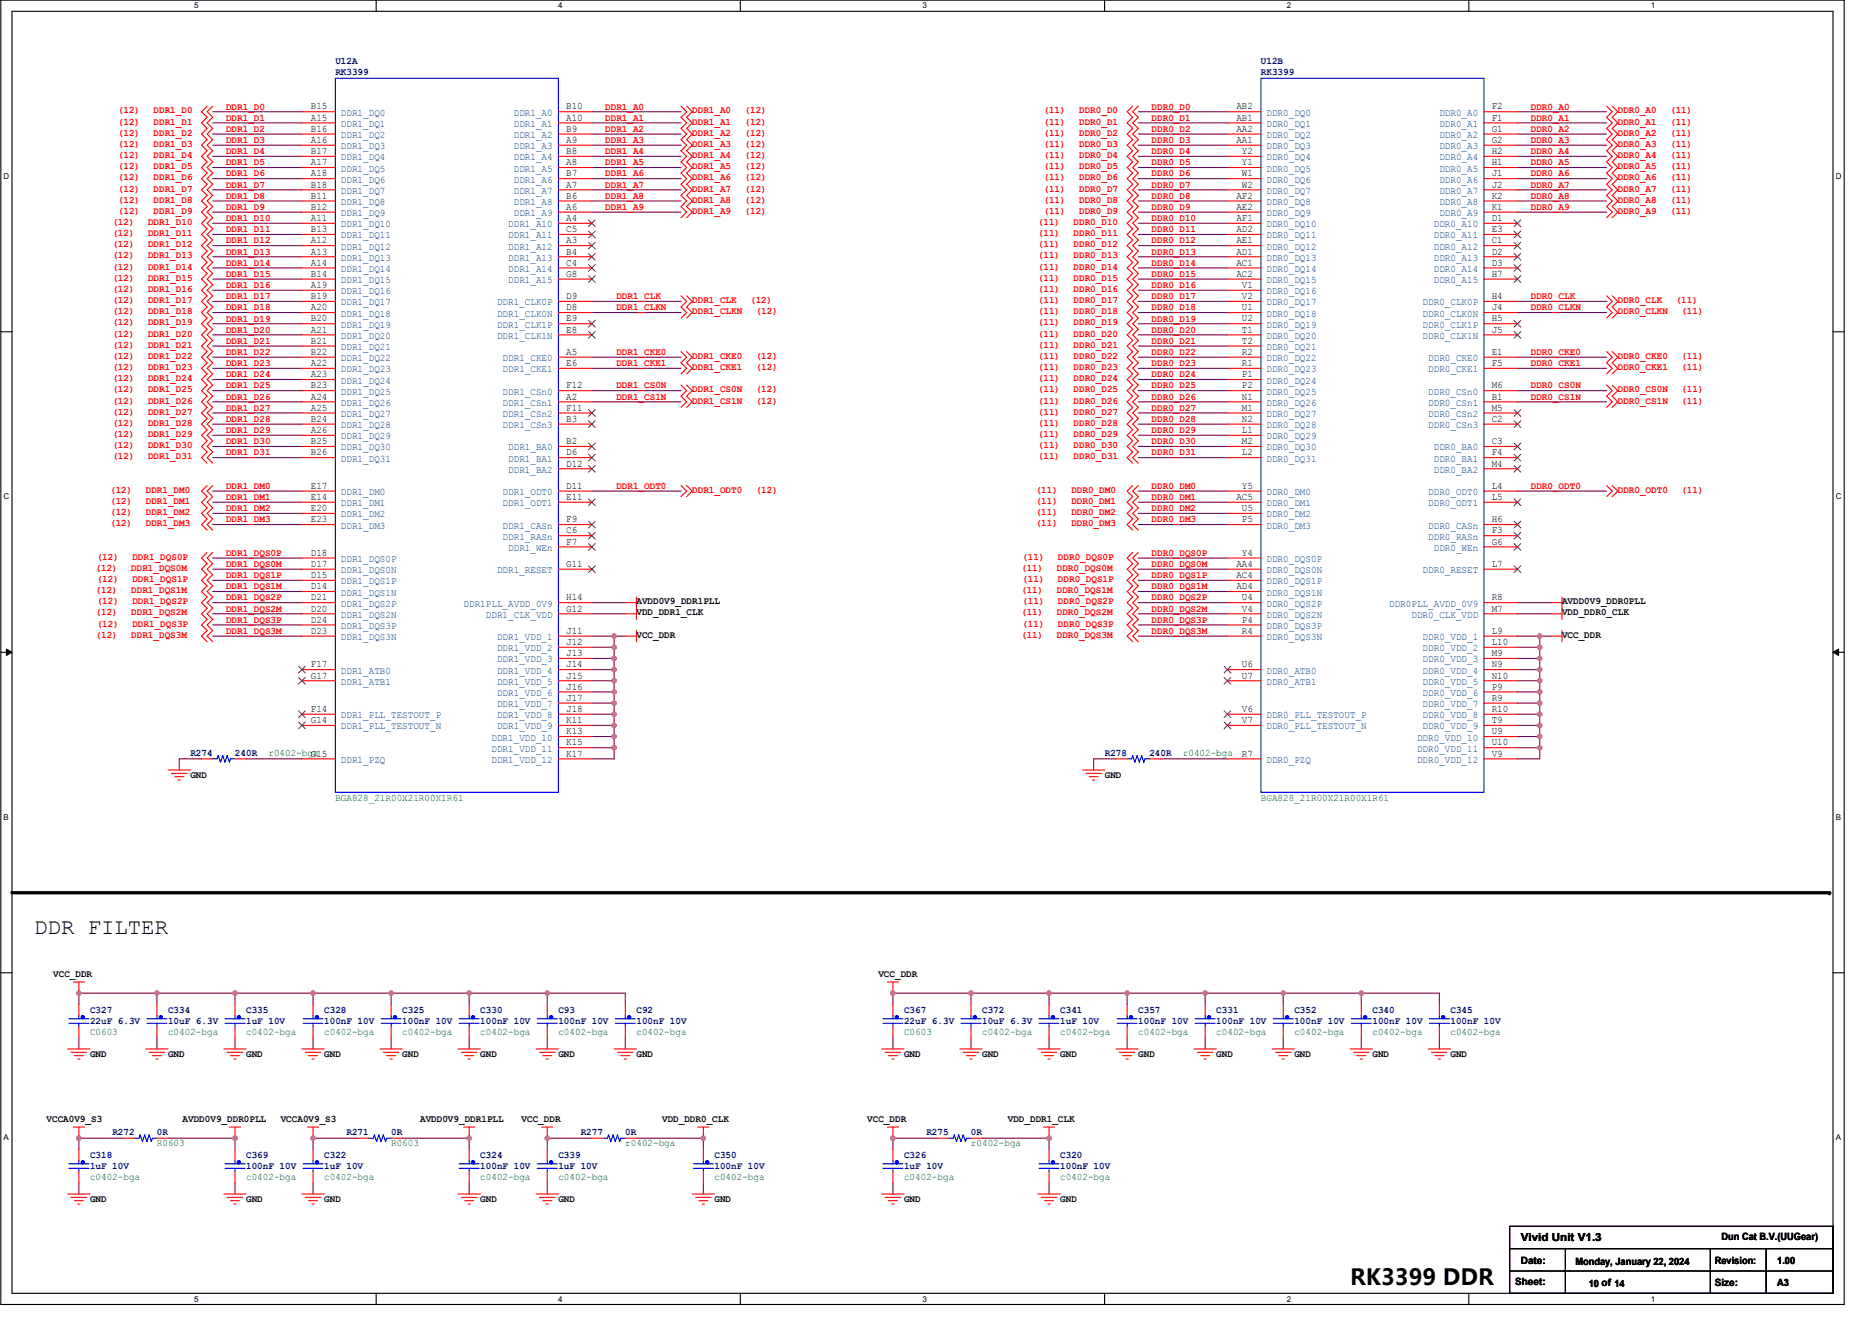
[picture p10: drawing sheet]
<svg xmlns="http://www.w3.org/2000/svg" width="297mm" height="210mm" viewBox="0 0 297 210" stroke-linecap="round" stroke-linejoin="round" font-family="sans-serif">
<defs><g id="words">
<g font-size="3.6">
<text x="5.5" y="148.8">DDR FILTER</text>
<text x="215.2" y="204.7">RK3399 DDR</text>
</g>
<text font-size="1.8" x="242.4" y="197.8">Vivid Unit V1.3</text>
<g font-size="1.6" fill="#000080">
<text x="53.5" y="10.2">U12A</text>
<text x="201" y="10.2">U12B</text>
<text x="53.5" y="12">RK3399</text>
<text x="201" y="12">RK3399</text>
<text x="30.4" y="120.5">R274</text>
<text x="37.5" y="120.5">240R</text>
<text x="176.1" y="120.5">R278</text>
<text x="183.2" y="120.5">240R</text>
<text x="14.4" y="161.4">C327</text>
<text x="26.8" y="161.4">C334</text>
<text x="39.2" y="161.4">C335</text>
<text x="51.7" y="161.4">C328</text>
<text x="64.1" y="161.4">C325</text>
<text x="76.6" y="161.4">C330</text>
<text x="89" y="161.4">C93</text>
<text x="101.5" y="161.4">C92</text>
<text x="144.1" y="161.4">C367</text>
<text x="156.6" y="161.4">C372</text>
<text x="169" y="161.4">C341</text>
<text x="181.5" y="161.4">C357</text>
<text x="193.9" y="161.4">C331</text>
<text x="206.4" y="161.4">C352</text>
<text x="218.8" y="161.4">C340</text>
<text x="231.2" y="161.4">C345</text>
<text x="14.4" y="163.1">22uF 6.3V</text>
<text x="26.8" y="163.1">10uF 6.3V</text>
<text x="39.2" y="163.1">1uF 10V</text>
<text x="51.7" y="163.1">100nF 10V</text>
<text x="64.1" y="163.1">100nF 10V</text>
<text x="76.6" y="163.1">100nF 10V</text>
<text x="89" y="163.1">100nF 10V</text>
<text x="101.5" y="163.1">100nF 10V</text>
<text x="144.1" y="163.1">22uF 6.3V</text>
<text x="156.6" y="163.1">10uF 6.3V</text>
<text x="169" y="163.1">1uF 10V</text>
<text x="181.5" y="163.1">100nF 10V</text>
<text x="193.9" y="163.1">100nF 10V</text>
<text x="206.4" y="163.1">100nF 10V</text>
<text x="218.8" y="163.1">100nF 10V</text>
<text x="231.2" y="163.1">100nF 10V</text>
<text x="14.4" y="184.5">C318</text>
<text x="17.9" y="180.9">R272</text>
<text x="25" y="180.9">0R</text>
<text x="39.2" y="184.5">C369</text>
<text x="51.7" y="184.5">C322</text>
<text x="55.2" y="180.9">R271</text>
<text x="62.4" y="180.9">0R</text>
<text x="76.6" y="184.5">C324</text>
<text x="89" y="184.5">C339</text>
<text x="92.6" y="180.9">R277</text>
<text x="99.7" y="180.9">0R</text>
<text x="113.9" y="184.5">C350</text>
<text x="144.1" y="184.5">C326</text>
<text x="147.7" y="180.9">R275</text>
<text x="154.8" y="180.9">0R</text>
<text x="169" y="184.5">C320</text>
<text x="14.4" y="186.2">1uF 10V</text>
<text x="39.2" y="186.2">100nF 10V</text>
<text x="51.7" y="186.2">1uF 10V</text>
<text x="76.6" y="186.2">100nF 10V</text>
<text x="89" y="186.2">1uF 10V</text>
<text x="113.9" y="186.2">100nF 10V</text>
<text x="144.1" y="186.2">1uF 10V</text>
<text x="169" y="186.2">100nF 10V</text>
</g>
<g font-size="1.6" fill="#f00">
<text x="36" y="17.4">DDR1_D0</text>
<text x="96.5" y="17.4">DDR1_A0</text>
<text x="183.6" y="17.4">DDR0_D0</text>
<text x="244" y="17.4">DDR0_A0</text>
<text x="18.8" y="23.4">(12)</text>
<text x="18.8" y="21.6">(12)</text>
<text x="18.8" y="19.8">(12)</text>
<text x="18.8" y="18.1">(12)</text>
<text x="24.5" y="23.4">DDR1_D3</text>
<text x="24.5" y="21.6">DDR1_D2</text>
<text x="24.5" y="19.8">DDR1_D1</text>
<text x="24.5" y="18.1">DDR1_D0</text>
<text x="36" y="19.2">DDR1_D1</text>
<text x="36" y="22.8">DDR1_D3</text>
<text x="36" y="21">DDR1_D2</text>
<text x="96.5" y="22.8">DDR1_A3</text>
<text x="96.5" y="21">DDR1_A2</text>
<text x="96.5" y="19.2">DDR1_A1</text>
<text x="110.4" y="18.1">DDR1_A0</text>
<text x="110.4" y="23.4">DDR1_A3</text>
<text x="110.4" y="21.6">DDR1_A2</text>
<text x="110.4" y="19.8">DDR1_A1</text>
<text x="118.7" y="18.1">(12)</text>
<text x="118.7" y="23.4">(12)</text>
<text x="118.7" y="21.6">(12)</text>
<text x="118.7" y="19.8">(12)</text>
<text x="166.4" y="23.4">(11)</text>
<text x="166.4" y="21.6">(11)</text>
<text x="166.4" y="19.8">(11)</text>
<text x="166.4" y="18.1">(11)</text>
<text x="172" y="23.4">DDR0_D3</text>
<text x="172" y="21.6">DDR0_D2</text>
<text x="172" y="19.8">DDR0_D1</text>
<text x="172" y="18.1">DDR0_D0</text>
<text x="183.6" y="19.2">DDR0_D1</text>
<text x="183.6" y="22.8">DDR0_D3</text>
<text x="183.6" y="21">DDR0_D2</text>
<text x="244" y="22.8">DDR0_A3</text>
<text x="244" y="19.2">DDR0_A1</text>
<text x="244" y="21">DDR0_A2</text>
<text x="257.9" y="18.1">DDR0_A0</text>
<text x="257.9" y="19.8">DDR0_A1</text>
<text x="257.9" y="21.6">DDR0_A2</text>
<text x="257.9" y="23.4">DDR0_A3</text>
<text x="266.3" y="18.1">(11)</text>
<text x="266.3" y="19.8">(11)</text>
<text x="266.3" y="21.6">(11)</text>
<text x="266.3" y="23.4">(11)</text>
<text x="18.8" y="28.7">(12)</text>
<text x="18.8" y="27">(12)</text>
<text x="18.8" y="25.2">(12)</text>
<text x="24.5" y="28.7">DDR1_D6</text>
<text x="24.5" y="27">DDR1_D5</text>
<text x="24.5" y="25.2">DDR1_D4</text>
<text x="36" y="24.6">DDR1_D4</text>
<text x="36" y="29.9">DDR1_D7</text>
<text x="36" y="26.3">DDR1_D5</text>
<text x="36" y="28.1">DDR1_D6</text>
<text x="96.5" y="26.3">DDR1_A5</text>
<text x="96.5" y="24.6">DDR1_A4</text>
<text x="96.5" y="28.1">DDR1_A6</text>
<text x="96.5" y="29.9">DDR1_A7</text>
<text x="110.4" y="25.2">DDR1_A4</text>
<text x="110.4" y="28.7">DDR1_A6</text>
<text x="110.4" y="27">DDR1_A5</text>
<text x="118.7" y="25.2">(12)</text>
<text x="118.7" y="28.7">(12)</text>
<text x="118.7" y="27">(12)</text>
<text x="166.4" y="28.7">(11)</text>
<text x="166.4" y="27">(11)</text>
<text x="166.4" y="25.2">(11)</text>
<text x="172" y="28.7">DDR0_D6</text>
<text x="172" y="27">DDR0_D5</text>
<text x="172" y="25.2">DDR0_D4</text>
<text x="183.6" y="24.6">DDR0_D4</text>
<text x="183.6" y="29.9">DDR0_D7</text>
<text x="183.6" y="26.3">DDR0_D5</text>
<text x="183.6" y="28.1">DDR0_D6</text>
<text x="244" y="29.9">DDR0_A7</text>
<text x="244" y="28.1">DDR0_A6</text>
<text x="244" y="24.6">DDR0_A4</text>
<text x="244" y="26.3">DDR0_A5</text>
<text x="257.9" y="25.2">DDR0_A4</text>
<text x="257.9" y="27">DDR0_A5</text>
<text x="257.9" y="28.7">DDR0_A6</text>
<text x="266.3" y="25.2">(11)</text>
<text x="266.3" y="27">(11)</text>
<text x="266.3" y="28.7">(11)</text>
<text x="17.9" y="35.8">(12)</text>
<text x="18.8" y="34.1">(12)</text>
<text x="18.8" y="32.3">(12)</text>
<text x="18.8" y="30.5">(12)</text>
<text x="23.6" y="35.8">DDR1_D10</text>
<text x="24.5" y="34.1">DDR1_D9</text>
<text x="24.5" y="32.3">DDR1_D8</text>
<text x="24.5" y="30.5">DDR1_D7</text>
<text x="36" y="33.4">DDR1_D9</text>
<text x="36" y="31.7">DDR1_D8</text>
<text x="36" y="35.2">DDR1_D10</text>
<text x="96.5" y="33.4">DDR1_A9</text>
<text x="96.5" y="31.7">DDR1_A8</text>
<text x="110.4" y="30.5">DDR1_A7</text>
<text x="110.4" y="32.3">DDR1_A8</text>
<text x="110.4" y="34.1">DDR1_A9</text>
<text x="118.7" y="30.5">(12)</text>
<text x="118.7" y="32.3">(12)</text>
<text x="118.7" y="34.1">(12)</text>
<text x="165.5" y="35.8">(11)</text>
<text x="166.4" y="34.1">(11)</text>
<text x="166.4" y="32.3">(11)</text>
<text x="166.4" y="30.5">(11)</text>
<text x="171.1" y="35.8">DDR0_D10</text>
<text x="172" y="34.1">DDR0_D9</text>
<text x="172" y="32.3">DDR0_D8</text>
<text x="172" y="30.5">DDR0_D7</text>
<text x="183.6" y="33.4">DDR0_D9</text>
<text x="183.6" y="31.7">DDR0_D8</text>
<text x="183.6" y="35.2">DDR0_D10</text>
<text x="244" y="31.7">DDR0_A8</text>
<text x="244" y="33.4">DDR0_A9</text>
<text x="257.9" y="30.5">DDR0_A7</text>
<text x="257.9" y="32.3">DDR0_A8</text>
<text x="257.9" y="34.1">DDR0_A9</text>
<text x="266.3" y="30.5">(11)</text>
<text x="266.3" y="32.3">(11)</text>
<text x="266.3" y="34.1">(11)</text>
<text x="17.9" y="41.2">(12)</text>
<text x="17.9" y="39.4">(12)</text>
<text x="17.9" y="37.6">(12)</text>
<text x="23.6" y="41.2">DDR1_D13</text>
<text x="23.6" y="39.4">DDR1_D12</text>
<text x="23.6" y="37.6">DDR1_D11</text>
<text x="36" y="40.6">DDR1_D13</text>
<text x="36" y="37">DDR1_D11</text>
<text x="36" y="38.8">DDR1_D12</text>
<text x="165.5" y="41.2">(11)</text>
<text x="165.5" y="39.4">(11)</text>
<text x="165.5" y="37.6">(11)</text>
<text x="171.1" y="41.2">DDR0_D13</text>
<text x="171.1" y="39.4">DDR0_D12</text>
<text x="171.1" y="37.6">DDR0_D11</text>
<text x="183.6" y="40.6">DDR0_D13</text>
<text x="183.6" y="37">DDR0_D11</text>
<text x="183.6" y="38.8">DDR0_D12</text>
<text x="17.9" y="46.5">(12)</text>
<text x="17.9" y="44.7">(12)</text>
<text x="17.9" y="43">(12)</text>
<text x="23.6" y="46.5">DDR1_D16</text>
<text x="23.6" y="44.7">DDR1_D15</text>
<text x="23.6" y="43">DDR1_D14</text>
<text x="36" y="47.7">DDR1_D17</text>
<text x="36" y="42.3">DDR1_D14</text>
<text x="36" y="45.9">DDR1_D16</text>
<text x="36" y="44.1">DDR1_D15</text>
<text x="98.3" y="47.7">DDR1_CLK</text>
<text x="165.5" y="46.5">(11)</text>
<text x="165.5" y="44.7">(11)</text>
<text x="165.5" y="43">(11)</text>
<text x="171.1" y="46.5">DDR0_D16</text>
<text x="171.1" y="44.7">DDR0_D15</text>
<text x="171.1" y="43">DDR0_D14</text>
<text x="183.6" y="47.7">DDR0_D17</text>
<text x="183.6" y="42.3">DDR0_D14</text>
<text x="183.6" y="45.9">DDR0_D16</text>
<text x="183.6" y="44.1">DDR0_D15</text>
<text x="244" y="47.7">DDR0_CLK</text>
<text x="17.9" y="53.6">(12)</text>
<text x="17.9" y="51.8">(12)</text>
<text x="17.9" y="50.1">(12)</text>
<text x="17.9" y="48.3">(12)</text>
<text x="23.6" y="53.6">DDR1_D20</text>
<text x="23.6" y="51.8">DDR1_D19</text>
<text x="23.6" y="50.1">DDR1_D18</text>
<text x="23.6" y="48.3">DDR1_D17</text>
<text x="36" y="51.2">DDR1_D19</text>
<text x="36" y="49.4">DDR1_D18</text>
<text x="36" y="53">DDR1_D20</text>
<text x="98.3" y="49.4">DDR1_CLKN</text>
<text x="110.4" y="48.3">DDR1_CLK</text>
<text x="110.4" y="50.1">DDR1_CLKN</text>
<text x="119.6" y="48.3">(12)</text>
<text x="120.5" y="50.1">(12)</text>
<text x="165.5" y="53.6">(11)</text>
<text x="165.5" y="51.8">(11)</text>
<text x="165.5" y="50.1">(11)</text>
<text x="165.5" y="48.3">(11)</text>
<text x="171.1" y="53.6">DDR0_D20</text>
<text x="171.1" y="51.8">DDR0_D19</text>
<text x="171.1" y="50.1">DDR0_D18</text>
<text x="171.1" y="48.3">DDR0_D17</text>
<text x="183.6" y="51.2">DDR0_D19</text>
<text x="183.6" y="49.4">DDR0_D18</text>
<text x="183.6" y="53">DDR0_D20</text>
<text x="244" y="49.4">DDR0_CLKN</text>
<text x="257.9" y="48.3">DDR0_CLK</text>
<text x="257.9" y="50.1">DDR0_CLKN</text>
<text x="267.1" y="48.3">(11)</text>
<text x="268" y="50.1">(11)</text>
<text x="17.9" y="59">(12)</text>
<text x="17.9" y="57.2">(12)</text>
<text x="17.9" y="55.4">(12)</text>
<text x="23.6" y="59">DDR1_D23</text>
<text x="23.6" y="57.2">DDR1_D22</text>
<text x="23.6" y="55.4">DDR1_D21</text>
<text x="36" y="54.8">DDR1_D21</text>
<text x="36" y="58.3">DDR1_D23</text>
<text x="36" y="56.6">DDR1_D22</text>
<text x="98.3" y="56.6">DDR1_CKE0</text>
<text x="98.3" y="58.3">DDR1_CKE1</text>
<text x="110.4" y="57.2">DDR1_CKE0</text>
<text x="110.4" y="59">DDR1_CKE1</text>
<text x="120.5" y="57.2">(12)</text>
<text x="120.5" y="59">(12)</text>
<text x="165.5" y="59">(11)</text>
<text x="165.5" y="57.2">(11)</text>
<text x="165.5" y="55.4">(11)</text>
<text x="171.1" y="59">DDR0_D23</text>
<text x="171.1" y="57.2">DDR0_D22</text>
<text x="171.1" y="55.4">DDR0_D21</text>
<text x="183.6" y="54.8">DDR0_D21</text>
<text x="183.6" y="58.3">DDR0_D23</text>
<text x="183.6" y="56.6">DDR0_D22</text>
<text x="244" y="56.6">DDR0_CKE0</text>
<text x="244" y="58.3">DDR0_CKE1</text>
<text x="257.9" y="57.2">DDR0_CKE0</text>
<text x="257.9" y="59">DDR0_CKE1</text>
<text x="268" y="57.2">(11)</text>
<text x="268" y="59">(11)</text>
<text x="17.9" y="64.3">(12)</text>
<text x="17.9" y="62.5">(12)</text>
<text x="17.9" y="60.7">(12)</text>
<text x="23.6" y="64.3">DDR1_D26</text>
<text x="23.6" y="62.5">DDR1_D25</text>
<text x="23.6" y="60.7">DDR1_D24</text>
<text x="36" y="60.1">DDR1_D24</text>
<text x="36" y="63.7">DDR1_D26</text>
<text x="36" y="65.4">DDR1_D27</text>
<text x="36" y="61.9">DDR1_D25</text>
<text x="98.3" y="63.7">DDR1_CS1N</text>
<text x="98.3" y="61.9">DDR1_CS0N</text>
<text x="110.4" y="62.5">DDR1_CS0N</text>
<text x="110.4" y="64.3">DDR1_CS1N</text>
<text x="120.5" y="62.5">(12)</text>
<text x="120.5" y="64.3">(12)</text>
<text x="165.5" y="64.3">(11)</text>
<text x="165.5" y="62.5">(11)</text>
<text x="165.5" y="60.7">(11)</text>
<text x="171.1" y="64.3">DDR0_D26</text>
<text x="171.1" y="62.5">DDR0_D25</text>
<text x="171.1" y="60.7">DDR0_D24</text>
<text x="183.6" y="60.1">DDR0_D24</text>
<text x="183.6" y="63.7">DDR0_D26</text>
<text x="183.6" y="65.4">DDR0_D27</text>
<text x="183.6" y="61.9">DDR0_D25</text>
<text x="244" y="61.9">DDR0_CS0N</text>
<text x="244" y="63.7">DDR0_CS1N</text>
<text x="257.9" y="62.5">DDR0_CS0N</text>
<text x="257.9" y="64.3">DDR0_CS1N</text>
<text x="268" y="62.5">(11)</text>
<text x="268" y="64.3">(11)</text>
<text x="17.9" y="71.4">(12)</text>
<text x="17.9" y="69.6">(12)</text>
<text x="17.9" y="67.8">(12)</text>
<text x="17.9" y="66.1">(12)</text>
<text x="23.6" y="71.4">DDR1_D30</text>
<text x="23.6" y="69.6">DDR1_D29</text>
<text x="23.6" y="67.8">DDR1_D28</text>
<text x="23.6" y="66.1">DDR1_D27</text>
<text x="36" y="70.8">DDR1_D30</text>
<text x="36" y="69">DDR1_D29</text>
<text x="36" y="67.2">DDR1_D28</text>
<text x="165.5" y="71.4">(11)</text>
<text x="165.5" y="69.6">(11)</text>
<text x="165.5" y="67.8">(11)</text>
<text x="165.5" y="66.1">(11)</text>
<text x="171.1" y="71.4">DDR0_D30</text>
<text x="171.1" y="69.6">DDR0_D29</text>
<text x="171.1" y="67.8">DDR0_D28</text>
<text x="171.1" y="66.1">DDR0_D27</text>
<text x="183.6" y="70.8">DDR0_D30</text>
<text x="183.6" y="69">DDR0_D29</text>
<text x="183.6" y="67.2">DDR0_D28</text>
<text x="17.9" y="73.2">(12)</text>
<text x="23.6" y="73.2">DDR1_D31</text>
<text x="36" y="72.6">DDR1_D31</text>
<text x="36" y="77.9">DDR1_DM0</text>
<text x="98.3" y="77.9">DDR1_ODT0</text>
<text x="165.5" y="73.2">(11)</text>
<text x="171.1" y="73.2">DDR0_D31</text>
<text x="183.6" y="72.6">DDR0_D31</text>
<text x="183.6" y="77.9">DDR0_DM0</text>
<text x="244" y="77.9">DDR0_ODT0</text>
<text x="17.6" y="78.5">(12)</text>
<text x="17.6" y="80.3">(12)</text>
<text x="17.6" y="82.1">(12)</text>
<text x="17.6" y="83.8">(12)</text>
<text x="23.2" y="78.5">DDR1_DM0</text>
<text x="23.2" y="80.3">DDR1_DM1</text>
<text x="23.2" y="82.1">DDR1_DM2</text>
<text x="23.2" y="83.8">DDR1_DM3</text>
<text x="36" y="81.4">DDR1_DM2</text>
<text x="36" y="79.7">DDR1_DM1</text>
<text x="36" y="83.2">DDR1_DM3</text>
<text x="110.4" y="78.5">DDR1_ODT0</text>
<text x="120.5" y="78.5">(12)</text>
<text x="165.1" y="78.5">(11)</text>
<text x="165.1" y="80.3">(11)</text>
<text x="165.1" y="82.1">(11)</text>
<text x="165.1" y="83.8">(11)</text>
<text x="170.8" y="78.5">DDR0_DM0</text>
<text x="170.8" y="80.3">DDR0_DM1</text>
<text x="170.8" y="82.1">DDR0_DM2</text>
<text x="170.8" y="83.8">DDR0_DM3</text>
<text x="183.6" y="81.4">DDR0_DM2</text>
<text x="183.6" y="79.7">DDR0_DM1</text>
<text x="183.6" y="83.2">DDR0_DM3</text>
<text x="257.9" y="78.5">DDR0_ODT0</text>
<text x="268" y="78.5">(11)</text>
<text x="15.4" y="89.2">(12)</text>
<text x="21.1" y="89.2">DDR1_DQS0P</text>
<text x="36" y="88.6">DDR1_DQS0P</text>
<text x="163" y="89.2">(11)</text>
<text x="168.7" y="89.2">DDR0_DQS0P</text>
<text x="183.6" y="88.6">DDR0_DQS0P</text>
<text x="15.2" y="94.5">(12)</text>
<text x="15.2" y="91">(12)</text>
<text x="15.4" y="92.7">(12)</text>
<text x="20.9" y="94.5">DDR1_DQS1M</text>
<text x="20.9" y="91">DDR1_DQS0M</text>
<text x="21.1" y="92.7">DDR1_DQS1P</text>
<text x="36" y="93.9">DDR1_DQS1M</text>
<text x="36" y="92.1">DDR1_DQS1P</text>
<text x="36" y="90.3">DDR1_DQS0M</text>
<text x="36" y="95.7">DDR1_DQS2P</text>
<text x="162.8" y="94.5">(11)</text>
<text x="162.8" y="91">(11)</text>
<text x="163" y="92.7">(11)</text>
<text x="168.5" y="94.5">DDR0_DQS1M</text>
<text x="168.5" y="91">DDR0_DQS0M</text>
<text x="168.7" y="92.7">DDR0_DQS1P</text>
<text x="183.6" y="93.9">DDR0_DQS1M</text>
<text x="183.6" y="92.1">DDR0_DQS1P</text>
<text x="183.6" y="90.3">DDR0_DQS0M</text>
<text x="183.6" y="95.7">DDR0_DQS2P</text>
<text x="15.2" y="101.6">(12)</text>
<text x="15.2" y="98.1">(12)</text>
<text x="15.4" y="99.8">(12)</text>
<text x="15.4" y="96.3">(12)</text>
<text x="20.9" y="101.6">DDR1_DQS3M</text>
<text x="20.9" y="98.1">DDR1_DQS2M</text>
<text x="21.1" y="99.8">DDR1_DQS3P</text>
<text x="21.1" y="96.3">DDR1_DQS2P</text>
<text x="36" y="99.2">DDR1_DQS3P</text>
<text x="36" y="97.4">DDR1_DQS2M</text>
<text x="36" y="101">DDR1_DQS3M</text>
<text x="162.8" y="101.6">(11)</text>
<text x="162.8" y="98.1">(11)</text>
<text x="163" y="99.8">(11)</text>
<text x="163" y="96.3">(11)</text>
<text x="168.5" y="101.6">DDR0_DQS3M</text>
<text x="168.5" y="98.1">DDR0_DQS2M</text>
<text x="168.7" y="99.8">DDR0_DQS3P</text>
<text x="168.7" y="96.3">DDR0_DQS2P</text>
<text x="183.6" y="99.2">DDR0_DQS3P</text>
<text x="183.6" y="97.4">DDR0_DQS2M</text>
<text x="183.6" y="101">DDR0_DQS3M</text>
</g>
<g font-size="1.6">
<text x="49.6" y="17.4">B15</text>
<text x="90.3" y="17.4">B10</text>
<text x="197.1" y="17.4">AB2</text>
<text x="237.8" y="17.4">F2</text>
<text x="49.6" y="19.2">A15</text>
<text x="49.6" y="22.8">A16</text>
<text x="49.6" y="21">B16</text>
<text x="90.3" y="22.8">A9</text>
<text x="90.3" y="21">B9</text>
<text x="90.3" y="19.2">A10</text>
<text x="197.1" y="19.2">AB1</text>
<text x="197.1" y="21">AA2</text>
<text x="197.1" y="22.8">AA1</text>
<text x="237.8" y="19.2">F1</text>
<text x="237.8" y="21">G1</text>
<text x="237.8" y="22.8">G2</text>
<text x="49.6" y="26.3">A17</text>
<text x="49.6" y="28.1">A18</text>
<text x="49.6" y="29.9">B18</text>
<text x="49.6" y="24.6">B17</text>
<text x="90.3" y="29.9">A7</text>
<text x="90.3" y="28.1">B7</text>
<text x="90.3" y="24.6">B8</text>
<text x="90.3" y="26.3">A8</text>
<text x="198" y="24.6">Y2</text>
<text x="198" y="26.3">Y1</text>
<text x="198" y="28.1">W1</text>
<text x="198" y="29.9">W2</text>
<text x="237.8" y="24.6">H2</text>
<text x="237.8" y="26.3">H1</text>
<text x="237.8" y="28.1">J1</text>
<text x="237.8" y="29.9">J2</text>
<text x="49.6" y="35.2">A11</text>
<text x="49.6" y="33.4">B12</text>
<text x="49.6" y="31.7">B11</text>
<text x="90.3" y="35.2">A4</text>
<text x="90.3" y="31.7">B6</text>
<text x="90.3" y="33.4">A6</text>
<text x="197.1" y="31.7">AF2</text>
<text x="197.1" y="33.4">AE2</text>
<text x="197.1" y="35.2">AF1</text>
<text x="237.8" y="31.7">K2</text>
<text x="237.8" y="33.4">K1</text>
<text x="237.8" y="35.2">D1</text>
<text x="49.6" y="37">B13</text>
<text x="49.6" y="40.6">A13</text>
<text x="49.6" y="38.8">A12</text>
<text x="90.3" y="37">C5</text>
<text x="90.3" y="38.8">A3</text>
<text x="90.3" y="40.6">B4</text>
<text x="197.1" y="37">AD2</text>
<text x="197.1" y="38.8">AE1</text>
<text x="197.1" y="40.6">AD1</text>
<text x="237.8" y="37">E3</text>
<text x="237.8" y="38.8">C1</text>
<text x="237.8" y="40.6">D2</text>
<text x="49.6" y="47.7">B19</text>
<text x="49.6" y="42.3">A14</text>
<text x="49.6" y="45.9">A19</text>
<text x="49.6" y="44.1">B14</text>
<text x="90.3" y="47.7">D9</text>
<text x="90.3" y="42.3">C4</text>
<text x="90.3" y="44.1">G8</text>
<text x="197.1" y="42.3">AC1</text>
<text x="197.1" y="44.1">AC2</text>
<text x="198" y="45.9">V1</text>
<text x="198" y="47.7">V2</text>
<text x="237.8" y="47.7">H4</text>
<text x="237.8" y="42.3">D3</text>
<text x="237.8" y="44.1">H7</text>
<text x="49.6" y="49.4">A20</text>
<text x="49.6" y="53">A21</text>
<text x="49.6" y="51.2">B20</text>
<text x="90.3" y="49.4">D8</text>
<text x="90.3" y="51.2">E9</text>
<text x="90.3" y="53">E8</text>
<text x="198" y="49.4">U1</text>
<text x="198" y="51.2">U2</text>
<text x="198" y="53">T1</text>
<text x="237.8" y="49.4">J4</text>
<text x="237.8" y="51.2">H5</text>
<text x="237.8" y="53">J5</text>
<text x="49.6" y="58.3">A22</text>
<text x="49.6" y="54.8">B21</text>
<text x="49.6" y="56.6">B22</text>
<text x="90.3" y="56.6">A5</text>
<text x="90.3" y="58.3">E6</text>
<text x="198" y="54.8">T2</text>
<text x="198" y="56.6">R2</text>
<text x="198" y="58.3">R1</text>
<text x="237.8" y="56.6">E1</text>
<text x="237.8" y="58.3">F5</text>
<text x="49.6" y="60.1">A23</text>
<text x="49.6" y="65.4">A25</text>
<text x="49.6" y="61.9">B23</text>
<text x="49.6" y="63.7">A24</text>
<text x="90.3" y="63.7">A2</text>
<text x="90.3" y="61.9">F12</text>
<text x="90.3" y="65.4">F11</text>
<text x="198" y="60.1">P1</text>
<text x="198" y="61.9">P2</text>
<text x="198" y="63.7">N1</text>
<text x="198" y="65.4">M1</text>
<text x="237.8" y="61.9">M6</text>
<text x="237.8" y="63.7">B1</text>
<text x="237.8" y="65.4">M5</text>
<text x="49.6" y="70.8">B25</text>
<text x="49.6" y="69">A26</text>
<text x="49.6" y="67.2">B24</text>
<text x="90.3" y="70.8">B2</text>
<text x="90.3" y="67.2">B3</text>
<text x="198" y="67.2">N2</text>
<text x="198" y="69">L1</text>
<text x="198" y="70.8">M2</text>
<text x="237.8" y="70.8">C3</text>
<text x="237.8" y="67.2">C2</text>
<text x="49.6" y="77.9">E17</text>
<text x="49.6" y="72.6">B26</text>
<text x="90.3" y="72.6">D6</text>
<text x="90.3" y="74.3">D12</text>
<text x="90.3" y="77.9">D11</text>
<text x="198" y="72.6">L2</text>
<text x="198" y="77.9">Y5</text>
<text x="237.8" y="72.6">F4</text>
<text x="237.8" y="74.3">M4</text>
<text x="237.8" y="77.9">L4</text>
<text x="49.6" y="81.4">E20</text>
<text x="49.6" y="79.7">E14</text>
<text x="49.6" y="83.2">E23</text>
<text x="90.3" y="83.2">F9</text>
<text x="90.3" y="79.7">E11</text>
<text x="197.1" y="79.7">AC5</text>
<text x="198" y="81.4">U5</text>
<text x="198" y="83.2">P5</text>
<text x="237.8" y="83.2">H6</text>
<text x="237.8" y="79.7">L5</text>
<text x="49.6" y="88.6">D18</text>
<text x="90.3" y="85">C6</text>
<text x="90.3" y="86.8">F7</text>
<text x="198" y="88.6">Y4</text>
<text x="237.8" y="85">F3</text>
<text x="237.8" y="86.8">G6</text>
<text x="49.6" y="95.7">D21</text>
<text x="49.6" y="90.3">D17</text>
<text x="49.6" y="93.9">D14</text>
<text x="49.6" y="92.1">D15</text>
<text x="90.3" y="90.3">G11</text>
<text x="90.3" y="95.7">H14</text>
<text x="197.1" y="90.3">AA4</text>
<text x="197.1" y="92.1">AC4</text>
<text x="197.1" y="93.9">AD4</text>
<text x="198" y="95.7">U4</text>
<text x="237.8" y="90.3">L7</text>
<text x="237.8" y="95.7">R8</text>
<text x="49.6" y="97.4">D20</text>
<text x="49.6" y="101">D23</text>
<text x="49.6" y="99.2">D24</text>
<text x="90.3" y="97.4">G12</text>
<text x="90.3" y="101">J11</text>
<text x="101.5" y="96.3">AVDD0V9_DDR1PLL</text>
<text x="101.5" y="98.1">VDD_DDR1_CLK</text>
<text x="101.5" y="101.6">VCC_DDR</text>
<text x="198" y="97.4">V4</text>
<text x="198" y="99.2">P4</text>
<text x="198" y="101">R4</text>
<text x="237.8" y="97.4">M7</text>
<text x="237.8" y="101">L9</text>
<text x="249" y="96.3">AVDD0V9_DDR0PLL</text>
<text x="249" y="98.1">VDD_DDR0_CLK</text>
<text x="249" y="101.6">VCC_DDR</text>
<text x="49.6" y="106.3">F17</text>
<text x="90.3" y="102.8">J12</text>
<text x="90.3" y="104.6">J13</text>
<text x="90.3" y="106.3">J14</text>
<text x="198" y="106.3">U6</text>
<text x="237.8" y="102.8">L10</text>
<text x="237.8" y="104.6">M9</text>
<text x="237.8" y="106.3">N9</text>
<text x="49.6" y="108.1">G17</text>
<text x="49.6" y="113.4">F14</text>
<text x="90.3" y="109.9">J16</text>
<text x="90.3" y="108.1">J15</text>
<text x="90.3" y="111.7">J17</text>
<text x="90.3" y="113.4">J18</text>
<text x="198" y="108.1">U7</text>
<text x="198" y="113.4">V6</text>
<text x="237.8" y="108.1">N10</text>
<text x="237.8" y="109.9">P9</text>
<text x="237.8" y="111.7">R9</text>
<text x="237.8" y="113.4">R10</text>
<text x="49.6" y="115.2">G14</text>
<text x="90.3" y="115.2">K11</text>
<text x="90.3" y="117">K13</text>
<text x="90.3" y="118.8">K15</text>
<text x="198" y="115.2">V7</text>
<text x="237.8" y="115.2">T9</text>
<text x="237.8" y="117">U9</text>
<text x="237.8" y="118.8">U10</text>
<text x="30.4" y="124">GND</text>
<text x="49.6" y="120.6">G15</text>
<text x="90.3" y="120.6">K17</text>
<text x="176.1" y="124">GND</text>
<text x="198" y="120.6">R7</text>
<text x="237.8" y="120.6">V9</text>
<text x="8.5" y="155.7">VCC_DDR</text>
<text x="140" y="155.7">VCC_DDR</text>
<text x="14.4" y="168.5">GND</text>
<text x="26.8" y="168.5">GND</text>
<text x="39.2" y="168.5">GND</text>
<text x="51.7" y="168.5">GND</text>
<text x="64.1" y="168.5">GND</text>
<text x="76.6" y="168.5">GND</text>
<text x="89" y="168.5">GND</text>
<text x="101.5" y="168.5">GND</text>
<text x="144.1" y="168.5">GND</text>
<text x="156.6" y="168.5">GND</text>
<text x="169" y="168.5">GND</text>
<text x="181.5" y="168.5">GND</text>
<text x="193.9" y="168.5">GND</text>
<text x="206.4" y="168.5">GND</text>
<text x="218.8" y="168.5">GND</text>
<text x="231.2" y="168.5">GND</text>
<text x="7.4" y="178.8">VCCA0V9_S3</text>
<text x="29.1" y="178.8">AVDD0V9_DDR0PLL</text>
<text x="44.8" y="178.8">VCCA0V9_S3</text>
<text x="67" y="178.8">AVDD0V9_DDR1PLL</text>
<text x="83.1" y="178.8">VCC_DDR</text>
<text x="105.6" y="178.8">VDD_DDR0_CLK</text>
<text x="138.3" y="178.8">VCC_DDR</text>
<text x="160.7" y="178.8">VDD_DDR1_CLK</text>
<text x="14.4" y="191.6">GND</text>
<text x="39.2" y="191.6">GND</text>
<text x="51.7" y="191.6">GND</text>
<text x="76.6" y="191.6">GND</text>
<text x="89" y="191.6">GND</text>
<text x="113.9" y="191.6">GND</text>
<text x="144.1" y="191.6">GND</text>
<text x="169" y="191.6">GND</text>
<text x="274.4" y="197.6">Dun Cat B.V.(UUGear)</text>
<text x="242.4" y="201.3">Date:</text>
<text x="251.1" y="201.5">Monday, January 22, 2024</text>
<text x="273.4" y="201.3">Revision:</text>
<text x="283.3" y="201.3">1.00</text>
<text x="241.6" y="204.7">Sheet:</text>
<text x="253.3" y="205.1">10 of 14</text>
<text x="273.4" y="204.9">Size:</text>
<text x="283.3" y="204.9">A3</text>
</g>
<g font-size="1.6" fill="#004080">
<text x="54.4" y="20.2">DDR1_DQ1</text>
<text x="54.4" y="23.8">DDR1_DQ3</text>
<text x="54.4" y="18.4">DDR1_DQ0</text>
<text x="54.4" y="22">DDR1_DQ2</text>
<text x="81.9" y="23.8">DDR1_A3</text>
<text x="81.9" y="18.4">DDR1_A0</text>
<text x="81.9" y="22">DDR1_A2</text>
<text x="81.9" y="20.2">DDR1_A1</text>
<text x="201.9" y="18.4">DDR0_DQ0</text>
<text x="201.9" y="20.2">DDR0_DQ1</text>
<text x="201.9" y="22">DDR0_DQ2</text>
<text x="201.9" y="23.8">DDR0_DQ3</text>
<text x="229.5" y="18.4">DDR0_A0</text>
<text x="229.5" y="20.2">DDR0_A1</text>
<text x="229.5" y="22">DDR0_A2</text>
<text x="229.5" y="23.8">DDR0_A3</text>
<text x="54.4" y="27.3">DDR1_DQ5</text>
<text x="54.4" y="29.1">DDR1_DQ6</text>
<text x="54.4" y="25.6">DDR1_DQ4</text>
<text x="81.9" y="29.1">DDR1_A6</text>
<text x="81.9" y="25.6">DDR1_A4</text>
<text x="81.9" y="27.3">DDR1_A5</text>
<text x="201.9" y="25.6">DDR0_DQ4</text>
<text x="201.9" y="27.3">DDR0_DQ5</text>
<text x="201.9" y="29.1">DDR0_DQ6</text>
<text x="229.5" y="25.6">DDR0_A4</text>
<text x="229.5" y="27.3">DDR0_A5</text>
<text x="229.5" y="29.1">DDR0_A6</text>
<text x="54.4" y="34.4">DDR1_DQ9</text>
<text x="54.4" y="32.7">DDR1_DQ8</text>
<text x="54.4" y="30.9">DDR1_DQ7</text>
<text x="81.9" y="30.9">DDR1_A7</text>
<text x="81.9" y="32.7">DDR1_A8</text>
<text x="81.9" y="34.4">DDR1_A9</text>
<text x="201.9" y="30.9">DDR0_DQ7</text>
<text x="201.9" y="32.7">DDR0_DQ8</text>
<text x="201.9" y="34.4">DDR0_DQ9</text>
<text x="229.5" y="30.9">DDR0_A7</text>
<text x="229.5" y="32.7">DDR0_A8</text>
<text x="229.5" y="34.4">DDR0_A9</text>
<text x="54.4" y="36.2">DDR1_DQ10</text>
<text x="54.4" y="38">DDR1_DQ11</text>
<text x="54.4" y="41.6">DDR1_DQ13</text>
<text x="54.4" y="39.8">DDR1_DQ12</text>
<text x="81" y="36.2">DDR1_A10</text>
<text x="81" y="38">DDR1_A11</text>
<text x="81" y="39.8">DDR1_A12</text>
<text x="81" y="41.6">DDR1_A13</text>
<text x="201.9" y="36.2">DDR0_DQ10</text>
<text x="201.9" y="38">DDR0_DQ11</text>
<text x="201.9" y="39.8">DDR0_DQ12</text>
<text x="201.9" y="41.6">DDR0_DQ13</text>
<text x="228.6" y="36.2">DDR0_A10</text>
<text x="228.6" y="38">DDR0_A11</text>
<text x="228.6" y="39.8">DDR0_A12</text>
<text x="228.6" y="41.6">DDR0_A13</text>
<text x="54.4" y="43.3">DDR1_DQ14</text>
<text x="54.4" y="46.9">DDR1_DQ16</text>
<text x="54.4" y="45.1">DDR1_DQ15</text>
<text x="81" y="43.3">DDR1_A14</text>
<text x="81" y="45.1">DDR1_A15</text>
<text x="201.9" y="43.3">DDR0_DQ14</text>
<text x="201.9" y="45.1">DDR0_DQ15</text>
<text x="201.9" y="46.9">DDR0_DQ16</text>
<text x="228.6" y="43.3">DDR0_A14</text>
<text x="228.6" y="45.1">DDR0_A15</text>
<text x="54.4" y="50.4">DDR1_DQ18</text>
<text x="54.4" y="48.7">DDR1_DQ17</text>
<text x="54.4" y="54">DDR1_DQ20</text>
<text x="54.4" y="52.2">DDR1_DQ19</text>
<text x="79.2" y="50.4">DDR1_CLK0N</text>
<text x="79.2" y="48.7">DDR1_CLK0P</text>
<text x="79.2" y="52.2">DDR1_CLK1P</text>
<text x="79.2" y="54">DDR1_CLK1N</text>
<text x="201.9" y="48.7">DDR0_DQ17</text>
<text x="201.9" y="50.4">DDR0_DQ18</text>
<text x="201.9" y="52.2">DDR0_DQ19</text>
<text x="201.9" y="54">DDR0_DQ20</text>
<text x="226.8" y="48.7">DDR0_CLK0P</text>
<text x="226.8" y="50.4">DDR0_CLK0N</text>
<text x="226.8" y="52.2">DDR0_CLK1P</text>
<text x="226.8" y="54">DDR0_CLK1N</text>
<text x="54.4" y="59.3">DDR1_DQ23</text>
<text x="54.4" y="55.8">DDR1_DQ21</text>
<text x="54.4" y="57.6">DDR1_DQ22</text>
<text x="80.1" y="57.6">DDR1_CKE0</text>
<text x="80.1" y="59.3">DDR1_CKE1</text>
<text x="201.9" y="55.8">DDR0_DQ21</text>
<text x="201.9" y="57.6">DDR0_DQ22</text>
<text x="201.9" y="59.3">DDR0_DQ23</text>
<text x="227.7" y="57.6">DDR0_CKE0</text>
<text x="227.7" y="59.3">DDR0_CKE1</text>
<text x="54.4" y="61.1">DDR1_DQ24</text>
<text x="54.4" y="62.9">DDR1_DQ25</text>
<text x="54.4" y="64.7">DDR1_DQ26</text>
<text x="80.1" y="64.7">DDR1_CSn1</text>
<text x="80.1" y="62.9">DDR1_CSn0</text>
<text x="201.9" y="61.1">DDR0_DQ24</text>
<text x="201.9" y="62.9">DDR0_DQ25</text>
<text x="201.9" y="64.7">DDR0_DQ26</text>
<text x="227.7" y="62.9">DDR0_CSn0</text>
<text x="227.7" y="64.7">DDR0_CSn1</text>
<text x="54.4" y="66.4">DDR1_DQ27</text>
<text x="54.4" y="71.8">DDR1_DQ30</text>
<text x="54.4" y="70">DDR1_DQ29</text>
<text x="54.4" y="68.2">DDR1_DQ28</text>
<text x="80.1" y="66.4">DDR1_CSn2</text>
<text x="80.1" y="68.2">DDR1_CSn3</text>
<text x="81" y="71.8">DDR1_BA0</text>
<text x="201.9" y="66.4">DDR0_DQ27</text>
<text x="201.9" y="68.2">DDR0_DQ28</text>
<text x="201.9" y="70">DDR0_DQ29</text>
<text x="201.9" y="71.8">DDR0_DQ30</text>
<text x="227.7" y="66.4">DDR0_CSn2</text>
<text x="227.7" y="68.2">DDR0_CSn3</text>
<text x="228.6" y="71.8">DDR0_BA0</text>
<text x="54.4" y="73.6">DDR1_DQ31</text>
<text x="81" y="73.6">DDR1_BA1</text>
<text x="81" y="75.3">DDR1_BA2</text>
<text x="201.9" y="73.6">DDR0_DQ31</text>
<text x="228.6" y="73.6">DDR0_BA1</text>
<text x="228.6" y="75.3">DDR0_BA2</text>
<text x="54.4" y="82.4">DDR1_DM2</text>
<text x="54.4" y="78.9">DDR1_DM0</text>
<text x="54.4" y="80.7">DDR1_DM1</text>
<text x="80.1" y="80.7">DDR1_ODT1</text>
<text x="80.1" y="78.9">DDR1_ODT0</text>
<text x="201.9" y="78.9">DDR0_DM0</text>
<text x="201.9" y="80.7">DDR0_DM1</text>
<text x="201.9" y="82.4">DDR0_DM2</text>
<text x="227.7" y="78.9">DDR0_ODT0</text>
<text x="227.7" y="80.7">DDR0_ODT1</text>
<text x="54.4" y="84.2">DDR1_DM3</text>
<text x="54.4" y="89.6">DDR1_DQS0P</text>
<text x="80.1" y="84.2">DDR1_CASn</text>
<text x="80.1" y="86">DDR1_RASn</text>
<text x="81" y="87.8">DDR1_WEn</text>
<text x="201.9" y="89.6">DDR0_DQS0P</text>
<text x="201.9" y="84.2">DDR0_DM3</text>
<text x="227.7" y="84.2">DDR0_CASn</text>
<text x="227.7" y="86">DDR0_RASn</text>
<text x="228.6" y="87.8">DDR0_WEn</text>
<text x="54.4" y="91.3">DDR1_DQS0N</text>
<text x="54.4" y="94.9">DDR1_DQS1N</text>
<text x="54.4" y="93.1">DDR1_DQS1P</text>
<text x="79.2" y="91.3">DDR1_RESET</text>
<text x="201.9" y="91.3">DDR0_DQS0N</text>
<text x="201.9" y="93.1">DDR0_DQS1P</text>
<text x="201.9" y="94.9">DDR0_DQS1N</text>
<text x="226.8" y="91.3">DDR0_RESET</text>
<text x="54.4" y="98.4">DDR1_DQS2N</text>
<text x="54.4" y="96.7">DDR1_DQS2P</text>
<text x="54.4" y="102">DDR1_DQS3N</text>
<text x="54.4" y="100.2">DDR1_DQS3P</text>
<text x="73.9" y="96.7">DDR1PLL_AVDD_0V9</text>
<text x="77.5" y="98.4">DDR1_CLK_VDD</text>
<text x="79.2" y="102">DDR1_VDD_1</text>
<text x="201.9" y="96.7">DDR0_DQS2P</text>
<text x="201.9" y="98.4">DDR0_DQS2N</text>
<text x="201.9" y="100.2">DDR0_DQS3P</text>
<text x="201.9" y="102">DDR0_DQS3N</text>
<text x="221.5" y="96.7">DDR0PLL_AVDD_0V9</text>
<text x="225" y="98.4">DDR0_CLK_VDD</text>
<text x="226.8" y="102">DDR0_VDD_1</text>
<text x="54.4" y="107.3">DDR1_ATB0</text>
<text x="79.2" y="103.8">DDR1_VDD_2</text>
<text x="79.2" y="105.6">DDR1_VDD_3</text>
<text x="79.2" y="107.3">DDR1_VDD_4</text>
<text x="201.9" y="107.3">DDR0_ATB0</text>
<text x="226.8" y="103.8">DDR0_VDD_2</text>
<text x="226.8" y="105.6">DDR0_VDD_3</text>
<text x="226.8" y="107.3">DDR0_VDD_4</text>
<text x="54.4" y="109.1">DDR1_ATB1</text>
<text x="79.2" y="110.9">DDR1_VDD_6</text>
<text x="79.2" y="109.1">DDR1_VDD_5</text>
<text x="79.2" y="112.7">DDR1_VDD_7</text>
<text x="201.9" y="109.1">DDR0_ATB1</text>
<text x="226.8" y="109.1">DDR0_VDD_5</text>
<text x="226.8" y="110.9">DDR0_VDD_6</text>
<text x="226.8" y="112.7">DDR0_VDD_7</text>
<text x="54.4" y="116.2">DDR1_PLL_TESTOUT_N</text>
<text x="54.4" y="114.4">DDR1_PLL_TESTOUT_P</text>
<text x="78.4" y="118">DDR1_VDD_10</text>
<text x="78.4" y="119.8">DDR1_VDD_11</text>
<text x="79.2" y="114.4">DDR1_VDD_8</text>
<text x="79.2" y="116.2">DDR1_VDD_9</text>
<text x="201.9" y="116.2">DDR0_PLL_TESTOUT_N</text>
<text x="201.9" y="114.4">DDR0_PLL_TESTOUT_P</text>
<text x="225.9" y="118">DDR0_VDD_10</text>
<text x="225.9" y="119.8">DDR0_VDD_11</text>
<text x="226.8" y="114.4">DDR0_VDD_8</text>
<text x="226.8" y="116.2">DDR0_VDD_9</text>
<text x="54.4" y="121.6">DDR1_PZQ</text>
<text x="78.4" y="121.6">DDR1_VDD_12</text>
<text x="201.9" y="121.6">DDR0_PZQ</text>
<text x="225.9" y="121.6">DDR0_VDD_12</text>
</g>
<g font-size="1.6" fill="#008000">
<text x="42.8" y="120.4">r0402-bga</text>
<text x="188.6" y="120.4">r0402-bga</text>
<text x="53.5" y="127.7">BGA828_21R00X21R00X1R61</text>
<text x="201" y="127.7">BGA828_21R00X21R00X1R61</text>
<text x="14.4" y="164.9">C0603</text>
<text x="26.8" y="164.9">c0402-bga</text>
<text x="39.2" y="164.9">c0402-bga</text>
<text x="51.7" y="164.9">c0402-bga</text>
<text x="64.1" y="164.9">c0402-bga</text>
<text x="76.6" y="164.9">c0402-bga</text>
<text x="89" y="164.9">c0402-bga</text>
<text x="101.5" y="164.9">c0402-bga</text>
<text x="144.1" y="164.9">C0603</text>
<text x="156.6" y="164.9">c0402-bga</text>
<text x="169" y="164.9">c0402-bga</text>
<text x="181.5" y="164.9">c0402-bga</text>
<text x="193.9" y="164.9">c0402-bga</text>
<text x="206.4" y="164.9">c0402-bga</text>
<text x="218.8" y="164.9">c0402-bga</text>
<text x="231.2" y="164.9">c0402-bga</text>
<text x="25" y="182.6">R0603</text>
<text x="62.4" y="182.6">R0603</text>
<text x="99.7" y="182.6">r0402-bga</text>
<text x="154.8" y="182.6">r0402-bga</text>
<text x="14.4" y="188">c0402-bga</text>
<text x="39.2" y="188">c0402-bga</text>
<text x="51.7" y="188">c0402-bga</text>
<text x="76.6" y="188">c0402-bga</text>
<text x="89" y="188">c0402-bga</text>
<text x="113.9" y="188">c0402-bga</text>
<text x="144.1" y="188">c0402-bga</text>
<text x="169" y="188">c0402-bga</text>
</g>
<g font-size="1.3">
<text x="30.9" y="1.3">5</text>
<text x="89" y="1.3">4</text>
<text x="147.1" y="1.3">3</text>
<text x="205.1" y="1.3">2</text>
<text x="263.2" y="1.3">1</text>
<text x=".6" y="28.5">D</text>
<text x="292.7" y="28.5">D</text>
<text x=".6" y="79.5">C</text>
<text x="292.7" y="79.5">C</text>
<text x=".6" y="130.6">B</text>
<text x="292.7" y="130.6">B</text>
<text x=".6" y="181.7">A</text>
<text x="292.7" y="181.7">A</text>
<text x="30.9" y="207.4">5</text>
<text x="89" y="207.4">4</text>
<text x="147.1" y="207.4">3</text>
<text x="205.1" y="207.4">2</text>
<text x="263.2" y="207.4">1</text>
</g>
</g></defs>
<path d="M.1 0h293.9v207.8h-293.9zM1.9 1.8h290.3v204.3h-290.3z" fill="none" stroke="#000" stroke-width=".18"/>
<g fill="#fff">
<path d="M30.9 .2h.7v1.4h-.7z"/>
<path d="M30.9 206.2h.7v1.5h-.7z"/>
</g>
<path d="M60 0v1.8M60 206.1v1.7" fill="none" stroke="#000" stroke-width=".18"/>
<g fill="#fff">
<path d="M89 .2h.7v1.4h-.7z"/>
<path d="M89 206.2h.7v1.5h-.7z"/>
</g>
<path d="M118 0v1.8M118 206.1v1.7" fill="none" stroke="#000" stroke-width=".18"/>
<g fill="#fff">
<path d="M147.1 .2h.7v1.4h-.7z"/>
<path d="M147.1 206.2h.7v1.5h-.7z"/>
</g>
<path d="M176.1 0v1.8M176.1 206.1v1.7" fill="none" stroke="#000" stroke-width=".18"/>
<g fill="#fff">
<path d="M205.1 .2h.7v1.4h-.7z"/>
<path d="M205.1 206.2h.7v1.5h-.7z"/>
</g>
<path d="M234.2 0v1.8M234.2 206.1v1.7" fill="none" stroke="#000" stroke-width=".18"/>
<g fill="#fff">
<path d="M263.2 .2h.7v1.4h-.7z"/>
<path d="M263.2 206.2h.7v1.5h-.7z"/>
<path d="M.6 27.3h.9v1.5h-.9z"/>
<path d="M292.7 27.3h.9v1.5h-.9z"/>
<path d="M.6 78.4h.9v1.4h-.9z"/>
<path d="M292.7 78.4h.9v1.4h-.9z"/>
</g>
<path d="M.1 52.9h1.8M292.2 52.9h1.8" fill="none" stroke="#000" stroke-width=".18"/>
<g fill="#fff">
<path d="M.6 129.5h.8v1.4h-.8z"/>
<path d="M292.7 129.5h.8v1.4h-.8z"/>
</g>
<path d="M.1 103.9h1.8M292.2 103.9h1.8" fill="none" stroke="#000" stroke-width=".18"/>
<path d="M1 103.4l.9 .5-.9 .5zM292.2 103.9l.9-.5v1z" fill="#000" stroke="#000" stroke-width=".16"/>
<g fill="#fff">
<path d="M.6 180.5h.8v1.4h-.8z"/>
<path d="M292.7 180.5h.8v1.4h-.8z"/>
</g>
<path d="M.1 155h1.8M292.2 155h1.8M240.7 195.4h51.5v10.7h-51.5zM240.7 199h51.5M249.6 199v7.1M272.7 199v7.1M281.6 199v7.1M240.7 202.5h51.5" fill="none" stroke="#000" stroke-width=".18"/>
<path d="M1.9 142.2h289.8" fill="none" stroke="#000" stroke-width=".53"/>
<circle cx="291.7" cy="142.2" r=".26" fill="#000"/>
<g fill="none" stroke="#800040" stroke-width=".18">
<path d="M33.9 19.6h14.2M33.9 17.8h14.2M94.4 17.8h14.2M94.4 19.6h14.2M181.5 19.6h14.2M181.5 17.8h14.2M241.9 19.6h14.2M241.9 17.8h14.2M33.9 24.9h14.2M33.9 33.8h14.2M33.9 32h14.2M33.9 23.1h14.2"/>
<path d="M33.9 37.4h14.2M33.9 35.6h14.2M33.9 30.2h14.2M33.9 21.4h14.2M33.9 39.1h14.2M33.9 26.7h14.2M33.9 28.5h14.2M94.4 23.1h14.2M94.4 33.8h14.2M94.4 26.7h14.2M94.4 21.4h14.2M94.4 32h14.2"/>
<path d="M94.4 24.9h14.2M94.4 28.5h14.2M94.4 30.2h14.2M181.5 24.9h14.2M181.5 33.8h14.2M181.5 32h14.2M181.5 23.1h14.2M181.5 37.4h14.2M181.5 35.6h14.2M181.5 30.2h14.2M181.5 21.4h14.2M181.5 39.1h14.2"/>
<path d="M181.5 26.7h14.2M181.5 28.5h14.2M241.9 30.2h14.2M241.9 28.5h14.2M241.9 24.9h14.2M241.9 32h14.2M241.9 21.4h14.2M241.9 26.7h14.2M241.9 33.8h14.2M241.9 23.1h14.2M33.9 51.6h14.2M33.9 49.8h14.2"/>
<path d="M33.9 48h14.2M33.9 42.7h14.2M33.9 55.1h14.2M33.9 58.7h14.2M33.9 40.9h14.2M33.9 46.2h14.2M33.9 53.4h14.2M33.9 56.9h14.2M33.9 44.5h14.2M94.4 56.9h14.2M94.4 58.7h14.2M94.4 49.8h14.2"/>
<path d="M94.4 48h14.2M181.5 51.6h14.2M181.5 49.8h14.2M181.5 48h14.2M181.5 42.7h14.2M181.5 55.1h14.2M181.5 58.7h14.2M181.5 40.9h14.2M181.5 46.2h14.2M181.5 53.4h14.2M181.5 56.9h14.2M181.5 44.5h14.2"/>
<path d="M241.9 49.8h14.2M241.9 48h14.2M241.9 56.9h14.2M241.9 58.7h14.2M33.9 71.1h14.2M33.9 60.5h14.2M33.9 64h14.2M33.9 65.8h14.2M33.9 69.4h14.2M33.9 72.9h14.2M33.9 62.2h14.2M33.9 67.6h14.2"/>
<path d="M33.9 78.2h14.2M94.4 78.2h14.2M94.4 64h14.2M94.4 62.2h14.2M181.5 71.1h14.2M181.5 60.5h14.2M181.5 64h14.2M181.5 65.8h14.2M181.5 69.4h14.2M181.5 72.9h14.2M181.5 62.2h14.2M181.5 67.6h14.2"/>
<path d="M181.5 78.2h14.2M241.9 62.2h14.2M241.9 64h14.2M241.9 78.2h14.2M33.9 94.2h14.2M33.9 99.6h14.2M33.9 97.8h14.2M33.9 92.5h14.2M33.9 90.7h14.2M33.9 96h14.2M33.9 88.9h14.2M33.9 81.8h14.2"/>
<path d="M33.9 80h14.2M33.9 83.6h14.2M94.4 96h5.3M94.4 97.8h5.3M181.5 94.2h14.2M181.5 99.6h14.2M181.5 97.8h14.2M181.5 92.5h14.2M181.5 90.7h14.2M181.5 96h14.2M181.5 88.9h14.2M181.5 81.8h14.2"/>
<path d="M181.5 80h14.2M181.5 83.6h14.2M241.9 96h5.3M241.9 97.8h5.3M33.9 101.4h14.2M94.4 101.4h3.5M94.4 103.1h3.5M94.4 104.9h3.5M94.4 106.7h3.5M94.4 108.5h3.5M94.4 110.2h3.5M94.4 112h3.5"/>
<path d="M94.4 113.8h3.5M94.4 115.6h3.5M94.4 117.4h3.5M94.4 119.1h3.5M97.9 101.4h1.8M97.9 119.1v1.8h-3.5M97.9 101.4v1.7M97.9 103.1v1.8M97.9 104.9v1.8M97.9 106.7v1.8M97.9 108.5v1.7M97.9 110.2v1.8"/>
<path d="M97.9 112v1.8M97.9 113.8v1.8M97.9 115.6v1.8M97.9 117.4v1.7M181.5 101.4h14.2M241.9 101.4h3.6M241.9 103.1h3.6M241.9 104.9h3.6M241.9 106.7h3.6M241.9 108.5h3.6M241.9 110.2h3.6M241.9 112h3.6"/>
<path d="M241.9 113.8h3.6M241.9 115.6h3.6M241.9 117.4h3.6M241.9 119.1h3.6M245.5 101.4h1.7M245.5 119.1v1.8h-3.6M245.5 101.4v1.7M245.5 103.1v1.8M245.5 104.9v1.8M245.5 106.7v1.8M245.5 108.5v1.7M245.5 110.2v1.8"/>
<path d="M245.5 112v1.8M245.5 113.8v1.8M245.5 115.6v1.8M245.5 117.4v1.7M32.1 120.9h-3.5v1.8M39.2 120.9h8.9M177.9 120.9h-3.5v1.8M185 120.9h10.7M25 158.2v1.8M25 158.2h-12.4v1.8M25 158.2h12.5M37.5 158.2v1.8"/>
<path d="M37.5 158.2h12.4M49.9 158.2v1.8M49.9 158.2h12.5M62.4 158.2h12.4M62.4 158.2v1.8M74.8 158.2v1.8M74.8 158.2h12.4M87.2 158.2v1.8M87.2 158.2h12.5v1.8M154.8 158.2v1.8M154.8 158.2h.1M154.8 158.2h24.9"/>
<path d="M154.8 158.2h-12.4v1.8M167.2 158.2v1.8M179.7 158.2v1.8M179.7 158.2h12.4M192.1 158.2v1.8M192.1 158.2h12.5M204.6 158.2h12.4M204.6 158.2v1.8M217 158.2h12.5v1.8M217 158.2v1.8M12.6 165.4v1.7M25 165.4v1.7"/>
<path d="M37.5 165.4v1.7M49.9 165.4v1.7M62.4 165.4v1.7M74.8 165.4v1.7M87.2 165.4v1.7M99.7 165.4v1.7M142.4 165.4v1.7M154.8 165.4v1.7M167.2 165.4v1.7M179.7 165.4v1.7M192.1 165.4v1.7M204.6 165.4v1.7"/>
<path d="M217 165.4v1.7M229.5 165.4v1.7M12.6 188.5v1.7M19.7 181.4h-7.1v1.7M26.8 181.4h10.7v1.7M37.5 188.5v1.7M49.9 188.5v1.7M57 181.4h-7.1v1.7M64.1 181.4h10.7v1.7M74.8 188.5v1.7M87.2 188.5v1.7M94.4 181.4h-7.2v1.7"/>
<path d="M101.5 181.4h10.6v1.7M112.1 188.5v1.7M142.4 181.4h7.1M142.4 181.4h.1M142.4 181.4v1.7M142.4 188.5v1.7M156.6 181.4h10.6v1.7M167.2 188.5v1.7"/>
</g>
<g fill="#f0f" stroke="#f0f" stroke-width=".18">
<circle cx="62.3" cy="158.2" r=".35"/>
<circle cx="49.9" cy="158.2" r=".35"/>
<circle cx="37.5" cy="158.2" r=".35"/>
<circle cx="25" cy="158.2" r=".35"/>
<circle cx="12.6" cy="158.2" r=".35"/>
<circle cx="97.9" cy="101.4" r=".35"/>
<circle cx="97.9" cy="103.1" r=".35"/>
<circle cx="97.9" cy="106.7" r=".35"/>
<circle cx="97.9" cy="104.9" r=".35"/>
<circle cx="97.9" cy="108.5" r=".35"/>
<circle cx="97.9" cy="112" r=".35"/>
<circle cx="97.9" cy="110.2" r=".35"/>
<circle cx="97.9" cy="115.6" r=".35"/>
<circle cx="97.9" cy="113.8" r=".35"/>
<circle cx="97.9" cy="119.1" r=".35"/>
<circle cx="97.9" cy="117.4" r=".35"/>
<circle cx="245.5" cy="101.4" r=".35"/>
<circle cx="245.5" cy="103.1" r=".35"/>
<circle cx="245.5" cy="106.7" r=".35"/>
<circle cx="245.5" cy="104.9" r=".35"/>
<circle cx="245.5" cy="110.2" r=".35"/>
<circle cx="245.5" cy="108.5" r=".35"/>
<circle cx="245.5" cy="112" r=".35"/>
<circle cx="245.5" cy="115.6" r=".35"/>
<circle cx="245.5" cy="113.8" r=".35"/>
<circle cx="245.5" cy="119.1" r=".35"/>
<circle cx="245.5" cy="117.4" r=".35"/>
<circle cx="167.2" cy="158.2" r=".35"/>
<circle cx="204.6" cy="158.2" r=".35"/>
<circle cx="217" cy="158.2" r=".35"/>
<circle cx="12.6" cy="181.4" r=".35"/>
<circle cx="37.5" cy="181.4" r=".35"/>
<circle cx="49.9" cy="181.4" r=".35"/>
<circle cx="74.8" cy="181.4" r=".35"/>
<circle cx="87.2" cy="181.4" r=".35"/>
<circle cx="112.1" cy="181.4" r=".35"/>
<circle cx="142.3" cy="181.4" r=".35"/>
<circle cx="167.2" cy="181.4" r=".35"/>
<circle cx="87.2" cy="158.2" r=".35"/>
<circle cx="74.8" cy="158.2" r=".35"/>
<circle cx="192.1" cy="158.2" r=".35"/>
<circle cx="179.7" cy="158.2" r=".35"/>
<circle cx="142.3" cy="158.2" r=".35"/>
<circle cx="154.8" cy="158.2" r=".35"/>
</g>
<g fill="none" stroke="#f00" stroke-width=".18">
<path d="M33 16.9l-.9 .9 .9 .9-.9 .9 .9 .9-.9 .9 .9 .8-.9 .9 .9 .9-.9 .9 .9 .9-.9 .9 .9 .9-.9 .9 .9 .9-.9 .8 .9 .9-.9 .9 .9 .9-.9 .9 .9 .9-.9 .9 .9 .9-.9 .9 .9 .8-.9 .9 .9 .9-.9 .9 .9 .9-.9 .9 .9 .9-.9 .9 .9 .9-.9 .8 .9 .9-.9 .9 .9 .9-.9 .9 .9 .9-.9 .9 .9 .9-.9 .9 .9 .8-.9 .9 .9 .9-.9 .9 .9 .9-.9 .9 .9 .9-.9 .9 .9 .9-.9 .8 .9 .9-.9 .9 .9 .9-.9 .9 .9 .9-.9 .9 .9 .9-.9 .9 .9 .8-.9 .9 .9 .9-.9 .9 .9 .9M33.9 16.9l-.9 .9 .9 .9-.9 .9 .9 .9-.9 .9 .9 .8-.9 .9 .9 .9-.9 .9 .9 .9-.9 .9 .9 .9-.9 .9 .9 .9-.9 .8 .9 .9-.9 .9 .9 .9-.9 .9 .9 .9-.9 .9 .9 .9-.9 .9 .9 .8-.9 .9 .9 .9-.9 .9 .9 .9-.9 .9 .9 .9-.9 .9 .9 .9-.9 .8 .9 .9-.9 .9 .9 .9-.9 .9 .9 .9-.9 .9 .9 .9-.9 .9 .9 .8-.9 .9 .9 .9-.9 .9 .9 .9-.9 .9 .9 .9-.9 .9 .9 .9-.9 .8 .9 .9-.9 .9 .9 .9-.9 .9 .9 .9-.9 .9 .9 .9-.9 .9 .9 .8-.9 .9 .9 .9-.9 .9 .9 .9M108.6 16.9l.9 .9-.9 .9 .9 .9-.9 .9 .9 .9-.9 .8 .9 .9-.9 .9 .9 .9-.9 .9 .9 .9-.9 .9 .9 .9-.9 .9 .9 .8-.9 .9 .9 .9-.9 .9 .9 .9-.9 .9M109.5 16.9l.9 .9-.9 .9 .9 .9-.9 .9 .9 .9-.9 .8 .9 .9-.9 .9 .9 .9-.9 .9 .9 .9-.9 .9 .9 .9-.9 .9 .9 .8-.9 .9 .9 .9-.9 .9 .9 .9-.9 .9M180.6 16.9l-.9 .9 .9 .9-.9 .9 .9 .9-.9 .9 .9 .8-.9 .9 .9 .9-.9 .9 .9 .9-.9 .9 .9 .9-.9 .9 .9 .9-.9 .8 .9 .9-.9 .9 .9 .9-.9 .9 .9 .9-.9 .9 .9 .9-.9 .9 .9 .8-.9 .9 .9 .9-.9 .9 .9 .9-.9 .9 .9 .9-.9 .9 .9 .9-.9 .8 .9 .9-.9 .9 .9 .9-.9 .9 .9 .9-.9 .9 .9 .9-.9 .9 .9 .8-.9 .9 .9 .9-.9 .9 .9 .9-.9 .9 .9 .9-.9 .9 .9 .9-.9 .8 .9 .9-.9 .9 .9 .9-.9 .9 .9 .9-.9 .9 .9 .9-.9 .9 .9 .8-.9 .9 .9 .9-.9 .9 .9 .9M181.5 16.9l-.9 .9 .9 .9-.9 .9 .9 .9-.9 .9 .9 .8-.9 .9 .9 .9-.9 .9 .9 .9-.9 .9 .9 .9-.9 .9 .9 .9-.9 .8 .9 .9-.9 .9 .9 .9-.9 .9 .9 .9-.9 .9 .9 .9-.9 .9 .9 .8-.9 .9 .9 .9-.9 .9 .9 .9-.9 .9 .9 .9-.9 .9 .9 .9-.9 .8 .9 .9-.9 .9 .9 .9-.9 .9 .9 .9-.9 .9 .9 .9-.9 .9 .9 .8-.9 .9 .9 .9-.9 .9 .9 .9-.9 .9 .9 .9-.9 .9 .9 .9-.9 .8 .9 .9-.9 .9 .9 .9-.9 .9 .9 .9-.9 .9 .9 .9-.9 .9 .9 .8-.9 .9 .9 .9-.9 .9 .9 .9M256.1 16.9l.9 .9-.9 .9 .9 .9-.9 .9 .9 .9-.9 .8 .9 .9-.9 .9 .9 .9-.9 .9 .9 .9-.9 .9 .9 .9-.9 .9 .9 .8-.9 .9 .9 .9-.9 .9 .9 .9-.9 .9M257 16.9l.9 .9-.9 .9 .9 .9-.9 .9 .9 .9-.9 .8 .9 .9-.9 .9 .9 .9-.9 .9 .9 .9-.9 .9 .9 .9-.9 .9 .9 .8-.9 .9 .9 .9-.9 .9 .9 .9-.9 .9M108.6 47.1l.9 .9-.9 .9 .9 .9-.9 .9M108.6 56l.9 .9-.9 .9 .9 .9-.9 .9M109.5 47.1l.9 .9-.9 .9 .9 .9-.9 .9M109.5 56l.9 .9-.9 .9 .9 .9-.9 .9"/>
<path d="M256.1 47.1l.9 .9-.9 .9 .9 .9-.9 .9M256.1 56l.9 .9-.9 .9 .9 .9-.9 .9M257 47.1l.9 .9-.9 .9 .9 .9-.9 .9M257 56l.9 .9-.9 .9 .9 .9-.9 .9M33 77.4l-.9 .8 .9 .9-.9 .9 .9 .9-.9 .9 .9 .9-.9 .9 .9 .9M33.9 77.4l-.9 .8 .9 .9-.9 .9 .9 .9-.9 .9 .9 .9-.9 .9 .9 .9M108.6 61.4l.9 .8-.9 .9 .9 .9-.9 .9M108.6 77.4l.9 .8-.9 .9M109.5 61.4l.9 .8-.9 .9 .9 .9-.9 .9M109.5 77.4l.9 .8-.9 .9M180.6 77.4l-.9 .8 .9 .9-.9 .9 .9 .9-.9 .9 .9 .9-.9 .9 .9 .9M181.5 77.4l-.9 .8 .9 .9-.9 .9 .9 .9-.9 .9 .9 .9-.9 .9 .9 .9"/>
<path d="M256.1 61.4l.9 .8-.9 .9 .9 .9-.9 .9M256.1 77.4l.9 .8-.9 .9M257 61.4l.9 .8-.9 .9 .9 .9-.9 .9M257 77.4l.9 .8-.9 .9M33 88l-.9 .9 .9 .9-.9 .9 .9 .9-.9 .9 .9 .9-.9 .8 .9 .9-.9 .9 .9 .9-.9 .9 .9 .9-.9 .9 .9 .9-.9 .9 .9 .8M33.9 88l-.9 .9 .9 .9-.9 .9 .9 .9-.9 .9 .9 .9-.9 .8 .9 .9-.9 .9 .9 .9-.9 .9 .9 .9-.9 .9 .9 .9-.9 .9 .9 .8M99.7 96h1.8M99.7 97.8h1.8M101.5 95.1v3.6M180.6 88l-.9 .9 .9 .9-.9 .9 .9 .9-.9 .9 .9 .9-.9 .8 .9 .9-.9 .9 .9 .9-.9 .9 .9 .9-.9 .9 .9 .9-.9 .9 .9 .8M181.5 88l-.9 .9 .9 .9-.9 .9 .9 .9-.9 .9 .9 .9-.9 .8 .9 .9-.9 .9 .9 .9-.9 .9 .9 .9-.9 .9 .9 .9-.9 .9 .9 .8M247.2 96h1.8"/>
<path d="M247.2 97.8h1.8M249 95.1v3.6M99.7 101.4h1.8M101.5 100.5v1.7M247.2 101.4h1.8M249 100.5v1.7M26.8 122.7h3.6M27.3 123.2h2.5M27.9 123.8h1.4M28.4 124.3h.4M172.6 122.7h3.5M173.1 123.2h2.5"/>
<path d="M173.6 123.8h1.5M174.2 124.3h.3M11.7 156.5h1.8M12.6 156.5v1.7M141.5 156.5h1.7M142.4 156.5v1.7M10.8 167.1h3.6M11.3 167.7h2.5M11.7 179.6h1.8M11.9 168.2h1.4M12.4 168.7h.4M12.6 179.6v1.8"/>
<path d="M23.2 167.1h3.6M23.8 167.7h2.5M24.3 168.2h1.4M24.8 168.7h.4M35.7 167.1h3.5M36.2 167.7h2.5M36.6 179.6h1.8M36.8 168.2h1.4M37.3 168.7h.3M37.5 179.6v1.8M48.1 167.1h3.6M48.7 167.7h2.4"/>
<path d="M49 179.6h1.8M49.2 168.2h1.4M49.7 168.7h.4M49.9 179.6v1.8M49.9 160v1.8M49.9 163.6v1.8M60.6 167.1h3.5M61.1 167.7h2.5M61.6 168.2h1.5M62.2 168.7h.3M73 167.1h3.6M73.6 167.7h2.4"/>
<path d="M73.9 179.6h1.8M74.1 168.2h1.4M74.6 168.7h.4M74.8 179.6v1.8M85.5 167.1h3.5M86 167.7h2.5M86.4 179.6h1.7M86.5 168.2h1.5M87.1 168.7h.3M87.2 179.6v1.8M87.2 160v1.8M87.2 163.6v1.8"/>
<path d="M97.9 167.1h3.6M98.4 167.7h2.5M99 168.2h1.4M99.5 168.7h.4M111.2 179.6h1.8M112.1 179.6v1.8M140.6 167.1h3.5M141.1 167.7h2.5M141.5 179.6h1.7M141.6 168.2h1.5M142.2 168.7h.3M142.4 179.6v1.8"/>
<path d="M142.4 160v1.8M142.4 163.6v1.8M153 167.1h3.6M153.6 167.7h2.4M154.1 168.2h1.4M154.6 168.7h.4M154.8 160v1.8M154.8 163.6v1.8M165.5 167.1h3.5M166 167.7h2.5M166.4 179.6h1.7M166.5 168.2h1.5"/>
<path d="M167.1 168.7h.3M167.2 179.6v1.8M167.2 160v1.8M167.2 163.6v1.8M177.9 167.1h3.6M178.4 167.7h2.5M179 168.2h1.4M179.5 168.7h.4M190.4 167.1h3.5M190.9 167.7h2.5M191.4 168.2h1.4M192 168.7h.3"/>
<path d="M202.8 167.1h3.6M203.3 167.7h2.5M203.9 168.2h1.4M204.4 168.7h.4M204.6 160v1.8M204.6 163.6v1.8M215.2 167.1h3.6M215.8 167.7h2.5M216.3 168.2h1.4M216.8 168.7h.4M217 160v1.8M217 163.6v1.8"/>
<path d="M227.7 167.1h3.5M228.2 167.7h2.5M228.8 168.2h1.4M229.3 168.7h.3M10.8 190.2h3.6M11.3 190.8h2.5M11.9 191.3h1.4M12.4 191.8h.4M35.7 190.2h3.5M36.2 190.8h2.5M36.8 191.3h1.4M37.3 191.8h.3"/>
<path d="M48.1 190.2h3.6M48.7 190.8h2.4M49.2 191.3h1.4M49.7 191.8h.4M57 181.4h1.8M62.4 181.4h1.7M73 190.2h3.6M73.6 190.8h2.4M74.1 191.3h1.4M74.6 191.8h.4M74.8 183.1v1.8M74.8 186.7v1.8"/>
<path d="M85.5 190.2h3.5M86 190.8h2.5M86.5 191.3h1.5M87.1 191.8h.3M110.4 190.2h3.5M110.9 190.8h2.5M111.4 191.3h1.4M112 191.8h.3M112.1 183.1v1.8M112.1 186.7v1.8M140.6 190.2h3.5M141.1 190.8h2.5"/>
<path d="M141.6 191.3h1.5M142.2 191.8h.3M165.5 190.2h3.5M166 190.8h2.5M166.5 191.3h1.5M167.1 191.8h.3"/>
</g>
<g fill="none" stroke="#00f" stroke-width=".18">
<path d="M11 163h3.2M11 162.3h3.2M12.6 163v.6M48.3 163h3.2M48.3 162.3h3.2M49.9 163v.6M49.9 161.8v.5M85.6 163h3.2M85.6 162.3h3.2M87.2 163v.6M87.2 161.8v.5M140.8 163h3.2"/>
<path d="M140.8 162.3h3.2M142.4 163v.6M142.4 161.8v.5M153.2 163h3.2M153.2 162.3h3.2M154.8 163v.6M154.8 161.8v.5M165.6 163h3.2M165.6 162.3h3.2M167.2 163v.6M167.2 161.8v.5M203 163h3.2"/>
<path d="M203 162.3h3.2M204.6 163v.6M204.6 161.8v.5M215.4 163h3.2M215.4 162.3h3.2M217 161.8v.5M217 163v.6M58.8 181.4h.7l.2-.6 .3 1.1 .4-1.1 .4 1.1 .3-1.1 .4 1.1 .1-.5h.8M73.2 186.2h3.2M73.2 185.4h3.2M74.8 186.2v.5M74.8 184.9v.5"/>
<path d="M110.5 186.2h3.2M110.5 185.4h3.2M112.1 186.2v.5M112.1 184.9v.5"/>
</g>
<g fill="#00f" stroke="#00f" stroke-width=".18">
<circle cx="155.4" cy="162.1" r=".27"/>
<circle cx="75.4" cy="185.2" r=".27"/>
<circle cx="167.9" cy="162.1" r=".27"/>
<circle cx="50.5" cy="162.1" r=".27"/>
<circle cx="112.7" cy="185.2" r=".27"/>
<circle cx="87.9" cy="162.1" r=".27"/>
<circle cx="205.2" cy="162.1" r=".27"/>
<circle cx="143" cy="162.1" r=".27"/>
<circle cx="217.6" cy="162.1" r=".27"/>
</g>
<circle cx="13.2" cy="162.1" r=".27" fill="#00f"/>
<g fill="none" stroke="#00f" stroke-width=".18">
<path d="M12.6 161.8v.5M23.4 163h3.2M23.4 162.3h3.2M25 163v.6M73.2 163h3.2M73.2 162.3h3.2M74.8 163v.6M74.8 161.8v.5M190.5 163h3.2M190.5 162.3h3.2M192.1 163v.6M192.1 161.8v.5"/>
<path d="M48.3 186.2h3.2M48.3 185.4h3.2M49.9 186.2v.5M49.9 184.9v.5"/>
<circle cx="13.2" cy="162.1" r=".27"/>
</g>
<path d="M12.6 160v1.8M12.6 163.6v1.8M74.8 160v1.8M74.8 163.6v1.8M192.1 160v1.8M192.1 163.6v1.8M49.9 183.1v1.8M49.9 186.7v1.8" fill="none" stroke="#f00" stroke-width=".18"/>
<g fill="#00f" stroke="#00f" stroke-width=".18">
<circle cx="50.5" cy="185.2" r=".27"/>
<circle cx="192.7" cy="162.1" r=".27"/>
<circle cx="75.4" cy="162.1" r=".27"/>
</g>
<circle cx="25.6" cy="162.1" r=".27" fill="#00f"/>
<g fill="none" stroke="#00f" stroke-width=".18">
<path d="M25 161.8v.5M11 186.2h3.2M11 185.4h3.2M12.6 186.2v.5"/>
<circle cx="25.6" cy="162.1" r=".27"/>
</g>
<path d="M25 160v1.8M25 163.6v1.8" fill="none" stroke="#f00" stroke-width=".18"/>
<circle cx="13.2" cy="185.2" r=".27" fill="#00f"/>
<g fill="none" stroke="#00f" stroke-width=".18">
<path d="M53.5 12.5h35.5v113.7h-35.5zM201 12.5h35.6v113.7h-35.6zM33.9 120.9h.7l.2-.5 .4 1 .3-1 .4 1 .3-1 .4 1 .2-.5h.7M179.7 120.9h.7l.2-.5 .3 1 .4-1 .3 1 .4-1 .4 1 .1-.5h.7M35.9 163h3.2M35.9 162.3h3.2M37.5 163v.6M37.5 161.8v.5M60.8 163h3.2M60.8 162.3h3.2M62.4 163v.6M62.4 161.8v.5"/>
<path d="M98.1 163h3.2M98.1 162.3h3.2M99.7 163v.6M99.7 161.8v.5M178.1 163h3.2M178.1 162.3h3.2M179.7 163v.6M179.7 161.8v.5M227.9 163h3.2M227.9 162.3h3.2M229.5 163v.6M229.5 161.8v.5"/>
<path d="M12.6 184.9v.5M21.5 181.4h.7l.2-.6 .3 1.1 .4-1.1 .3 1.1 .4-1.1 .3 1.1 .2-.5h.7M35.9 186.2h3.2M35.9 185.4h3.2M37.5 186.2v.5M37.5 184.9v.5M85.6 186.2h3.2M85.6 185.4h3.2M87.2 186.2v.5M87.2 184.9v.5M96.1 181.4h.7l.2-.6 .4 1.1 .3-1.1 .4 1.1 .3-1.1 .4 1.1 .2-.5h.7M140.8 186.2h3.2"/>
<path d="M140.8 185.4h3.2M142.4 186.2v.5M142.4 184.9v.5M151.2 181.4h.8l.1-.6 .4 1.1 .3-1.1 .4 1.1 .4-1.1 .3 1.1 .2-.5h.7M165.6 186.2h3.2M165.6 185.4h3.2M167.2 186.2v.5M167.2 184.9v.5"/>
<circle cx="13.2" cy="185.2" r=".27"/>
</g>
<g fill="none" stroke="#f00" stroke-width=".18">
<path d="M48.1 19.6h5.4M48.1 17.8h5.4M89 17.8h5.4M89 19.6h5.4M195.7 17.8h5.3M195.7 19.6h5.3M236.6 17.8h5.3M236.6 19.6h5.3M48.1 23.1h5.4M48.1 26.7h5.4M48.1 28.5h5.4M48.1 35.6h5.4"/>
<path d="M48.1 33.8h5.4M48.1 37.4h5.4M48.1 21.4h5.4M48.1 32h5.4M48.1 39.1h5.4M48.1 30.2h5.4M48.1 24.9h5.4M89 35.6h5.4M89 30.2h5.4M89 28.5h5.4M89 24.9h5.4M89 23.1h5.4"/>
<path d="M89 37.4h5.4M89 32h5.4M89 26.7h5.4M89 21.4h5.4M89 33.8h5.4M89 39.1h5.4M195.7 21.4h5.3M195.7 23.1h5.3M195.7 24.9h5.3M195.7 26.7h5.3M195.7 28.5h5.3M195.7 30.2h5.3"/>
<path d="M195.7 32h5.3M195.7 33.8h5.3M195.7 35.6h5.3M195.7 37.4h5.3M195.7 39.1h5.3M236.6 21.4h5.3M236.6 23.1h5.3M236.6 24.9h5.3M236.6 26.7h5.3M236.6 28.5h5.3M236.6 30.2h5.3M236.6 32h5.3"/>
<path d="M236.6 33.8h5.3M236.6 35.6h5.3M236.6 37.4h5.3M236.6 39.1h5.3M48.1 49.8h5.4M48.1 48h5.4M48.1 53.4h5.4M48.1 58.7h5.4M48.1 42.7h5.4M48.1 55.1h5.4M48.1 46.2h5.4M48.1 51.6h5.4"/>
<path d="M48.1 56.9h5.4M48.1 44.5h5.4M48.1 40.9h5.4M89 49.8h5.4M89 48h5.4M89 40.9h5.4M89 42.7h5.4M89 44.5h5.4M89 56.9h5.4M89 58.7h5.4M89 51.6h5.4M89 53.4h5.4"/>
<path d="M195.7 40.9h5.3M195.7 42.7h5.3M195.7 44.5h5.3M195.7 46.2h5.3M195.7 48h5.3M195.7 49.8h5.3M195.7 51.6h5.3M195.7 53.4h5.3M195.7 55.1h5.3M195.7 56.9h5.3M195.7 58.7h5.3M236.6 48h5.3"/>
<path d="M236.6 49.8h5.3M236.6 56.9h5.3M236.6 58.7h5.3M236.6 40.9h5.3M236.6 42.7h5.3M236.6 44.5h5.3M236.6 51.6h5.3M236.6 53.4h5.3M48.1 60.5h5.4M48.1 65.8h5.4M48.1 71.1h5.4M48.1 69.4h5.4"/>
<path d="M48.1 62.2h5.4M48.1 78.2h5.4M48.1 64h5.4M48.1 67.6h5.4M48.1 72.9h5.4M89 64h5.4M89 71.1h5.4M89 62.2h5.4M89 72.9h5.4M89 74.7h5.4M89 78.2h5.4M89 65.8h5.4"/>
<path d="M89 67.6h5.4M195.7 60.5h5.3M195.7 62.2h5.3M195.7 64h5.3M195.7 65.8h5.3M195.7 67.6h5.3M195.7 69.4h5.3M195.7 71.1h5.3M195.7 72.9h5.3M195.7 78.2h5.3M236.6 62.2h5.3M236.6 64h5.3"/>
<path d="M236.6 71.1h5.3M236.6 72.9h5.3M236.6 74.7h5.3M236.6 78.2h5.3M236.6 65.8h5.3M236.6 67.6h5.3M48.1 81.8h5.4M48.1 80h5.4M48.1 83.6h5.4M48.1 97.8h5.4M48.1 96h5.4M48.1 90.7h5.4"/>
<path d="M48.1 88.9h5.4M48.1 94.2h5.4M48.1 92.5h5.4M48.1 99.6h5.4M89 83.6h5.4M89 85.4h5.4M89 87.1h5.4M89 97.8h5.4M89 90.7h5.4M89 96h5.4M89 80h5.4M195.7 88.9h5.3"/>
<path d="M195.7 90.7h5.3M195.7 92.5h5.3M195.7 94.2h5.3M195.7 96h5.3M195.7 97.8h5.3M195.7 99.6h5.3M195.7 80h5.3M195.7 81.8h5.3M195.7 83.6h5.3M236.6 83.6h5.3M236.6 85.4h5.3M236.6 90.7h5.3"/>
<path d="M236.6 87.1h5.3M236.6 96h5.3M236.6 97.8h5.3M236.6 80h5.3M48.1 101.4h5.4M48.1 106.7h5.4M48.1 108.5h5.4M48.1 115.6h5.4M48.1 113.8h5.4M89 101.4h5.4M89 103.1h5.4M89 104.9h5.4"/>
<path d="M89 110.2h5.4M89 106.7h5.4M89 108.5h5.4M89 112h5.4M89 113.8h5.4M89 115.6h5.4M89 117.4h5.4M89 119.1h5.4M195.7 101.4h5.3M195.7 106.7h5.3M195.7 108.5h5.3M195.7 115.6h5.3"/>
<path d="M195.7 113.8h5.3M236.6 101.4h5.3M236.6 103.1h5.3M236.6 104.9h5.3M236.6 106.7h5.3M236.6 108.5h5.3M236.6 110.2h5.3M236.6 112h5.3M236.6 113.8h5.3M236.6 115.6h5.3M236.6 117.4h5.3M236.6 119.1h5.3"/>
<path d="M32.1 120.9h1.8M37.5 120.9h1.7M48.1 120.9h5.4M89 120.9h5.4M177.9 120.9h1.8M183.2 120.9h1.8M195.7 120.9h5.3M236.6 120.9h5.3M37.5 160v1.8M37.5 163.6v1.8M62.4 160v1.8M62.4 163.6v1.8"/>
<path d="M99.7 160v1.8M99.7 163.6v1.8M179.7 160v1.8M179.7 163.6v1.8M229.5 160v1.8M229.5 163.6v1.8M12.6 183.1v1.8M12.6 186.7v1.8M19.7 181.4h1.8M25 181.4h1.8M37.5 183.1v1.8M37.5 186.7v1.8"/>
<path d="M87.2 183.1v1.8M87.2 186.7v1.8M94.4 181.4h1.7M99.7 181.4h1.8M142.4 183.1v1.8M142.4 186.7v1.8M149.5 181.4h1.7M154.8 181.4h1.8M167.2 183.1v1.8M167.2 186.7v1.8"/>
</g>
<g fill="#00f" stroke="#00f" stroke-width=".18">
<circle cx="167.9" cy="185.2" r=".27"/>
<circle cx="63" cy="162.1" r=".27"/>
<circle cx="87.9" cy="185.2" r=".27"/>
<circle cx="180.3" cy="162.1" r=".27"/>
<circle cx="230.1" cy="162.1" r=".27"/>
<circle cx="143" cy="185.2" r=".27"/>
<circle cx="38.1" cy="162.1" r=".27"/>
<circle cx="100.3" cy="162.1" r=".27"/>
<circle cx="38.1" cy="185.2" r=".27"/>
</g>
<g fill="none" stroke="#804000" stroke-width=".16">
<path d="M93.8 35l1.1 1.1M93.8 36.8l1.1 1.1M93.8 38.6l1.1 1.1M94.9 35l-1.1 1.1M94.9 36.8l-1.1 1.1M94.9 38.6l-1.1 1.1M241.4 35l1.1 1.1M241.4 36.8l1.1 1.1M241.4 38.6l1.1 1.1M242.4 35l-1 1.1M242.4 36.8l-1 1.1M242.4 38.6l-1 1.1"/>
<path d="M93.8 40.4l1.1 1.1M93.8 42.2l1.1 1M93.8 43.9l1.1 1.1M93.8 51l1.1 1.1M93.8 52.8l1.1 1.1M94.9 40.4l-1.1 1.1M94.9 42.2l-1.1 1M94.9 43.9l-1.1 1.1M94.9 51l-1.1 1.1M94.9 52.8l-1.1 1.1M241.4 40.4l1.1 1.1M241.4 42.2l1.1 1"/>
<path d="M241.4 43.9l1.1 1.1M241.4 51l1.1 1.1M241.4 52.8l1.1 1.1M242.4 40.4l-1 1.1M242.4 42.2l-1 1M242.4 43.9l-1 1.1M242.4 51l-1 1.1M242.4 52.8l-1 1.1M93.8 70.6l1.1 1.1M93.8 72.4l1.1 1.1M93.8 74.2l1.1 1M93.8 79.5l1.1 1.1"/>
<path d="M93.8 65.3l1.1 1M93.8 67l1.1 1.1M94.9 70.6l-1.1 1.1M94.9 72.4l-1.1 1.1M94.9 74.2l-1.1 1M94.9 79.5l-1.1 1.1M94.9 65.3l-1.1 1M94.9 67l-1.1 1.1M241.4 70.6l1.1 1.1M241.4 72.4l1.1 1.1M241.4 74.2l1.1 1M241.4 79.5l1.1 1.1"/>
<path d="M241.4 65.3l1.1 1M241.4 67l1.1 1.1M242.4 70.6l-1 1.1M242.4 72.4l-1 1.1M242.4 74.2l-1 1M242.4 79.5l-1 1.1M242.4 65.3l-1 1M242.4 67l-1 1.1M93.8 83l1.1 1.1M93.8 84.8l1.1 1.1M93.8 86.6l1.1 1.1M93.8 90.2l1.1 1"/>
<path d="M94.9 83l-1.1 1.1M94.9 84.8l-1.1 1.1M94.9 86.6l-1.1 1.1M94.9 90.2l-1.1 1M241.4 83l1.1 1.1M241.4 84.8l1.1 1.1M241.4 90.2l1.1 1M241.4 86.6l1.1 1.1M242.4 83l-1 1.1M242.4 84.8l-1 1.1M242.4 90.2l-1 1M242.4 86.6l-1 1.1"/>
<path d="M47.6 106.2l1.1 1M47.6 107.9l1.1 1.1M47.6 115l1.1 1.1M47.6 113.3l1.1 1M48.7 106.2l-1.1 1M48.7 107.9l-1.1 1.1M48.7 115l-1.1 1.1M48.7 113.3l-1.1 1M195.1 106.2l1.1 1M195.1 107.9l1.1 1.1M195.1 115l1.1 1.1M195.1 113.3l1.1 1"/>
<path d="M196.2 106.2l-1.1 1M196.2 107.9l-1.1 1.1M196.2 115l-1.1 1.1M196.2 113.3l-1.1 1"/>
</g>
<g fill="#f0f" stroke="#f0f" stroke-width=".18">
<circle cx="62.3" cy="158.2" r=".35"/>
<circle cx="49.9" cy="158.2" r=".35"/>
<circle cx="37.5" cy="158.2" r=".35"/>
<circle cx="25" cy="158.2" r=".35"/>
<circle cx="12.6" cy="158.2" r=".35"/>
<circle cx="97.9" cy="101.4" r=".35"/>
<circle cx="97.9" cy="103.1" r=".35"/>
<circle cx="97.9" cy="106.7" r=".35"/>
<circle cx="97.9" cy="104.9" r=".35"/>
<circle cx="97.9" cy="108.5" r=".35"/>
<circle cx="97.9" cy="112" r=".35"/>
<circle cx="97.9" cy="110.2" r=".35"/>
<circle cx="97.9" cy="115.6" r=".35"/>
<circle cx="97.9" cy="113.8" r=".35"/>
<circle cx="97.9" cy="119.1" r=".35"/>
<circle cx="97.9" cy="117.4" r=".35"/>
<circle cx="245.5" cy="101.4" r=".35"/>
<circle cx="245.5" cy="103.1" r=".35"/>
<circle cx="245.5" cy="106.7" r=".35"/>
<circle cx="245.5" cy="104.9" r=".35"/>
<circle cx="245.5" cy="110.2" r=".35"/>
<circle cx="245.5" cy="108.5" r=".35"/>
<circle cx="245.5" cy="112" r=".35"/>
<circle cx="245.5" cy="115.6" r=".35"/>
<circle cx="245.5" cy="113.8" r=".35"/>
<circle cx="245.5" cy="119.1" r=".35"/>
<circle cx="245.5" cy="117.4" r=".35"/>
<circle cx="167.2" cy="158.2" r=".35"/>
<circle cx="204.6" cy="158.2" r=".35"/>
<circle cx="217" cy="158.2" r=".35"/>
<circle cx="12.6" cy="181.4" r=".35"/>
<circle cx="37.5" cy="181.4" r=".35"/>
<circle cx="49.9" cy="181.4" r=".35"/>
<circle cx="74.8" cy="181.4" r=".35"/>
<circle cx="87.2" cy="181.4" r=".35"/>
<circle cx="112.1" cy="181.4" r=".35"/>
<circle cx="142.3" cy="181.4" r=".35"/>
<circle cx="167.2" cy="181.4" r=".35"/>
<circle cx="87.2" cy="158.2" r=".35"/>
<circle cx="74.8" cy="158.2" r=".35"/>
<circle cx="192.1" cy="158.2" r=".35"/>
<circle cx="179.7" cy="158.2" r=".35"/>
<circle cx="142.3" cy="158.2" r=".35"/>
<circle cx="154.8" cy="158.2" r=".35"/>
</g>
<use href="#words"/>
</svg>
